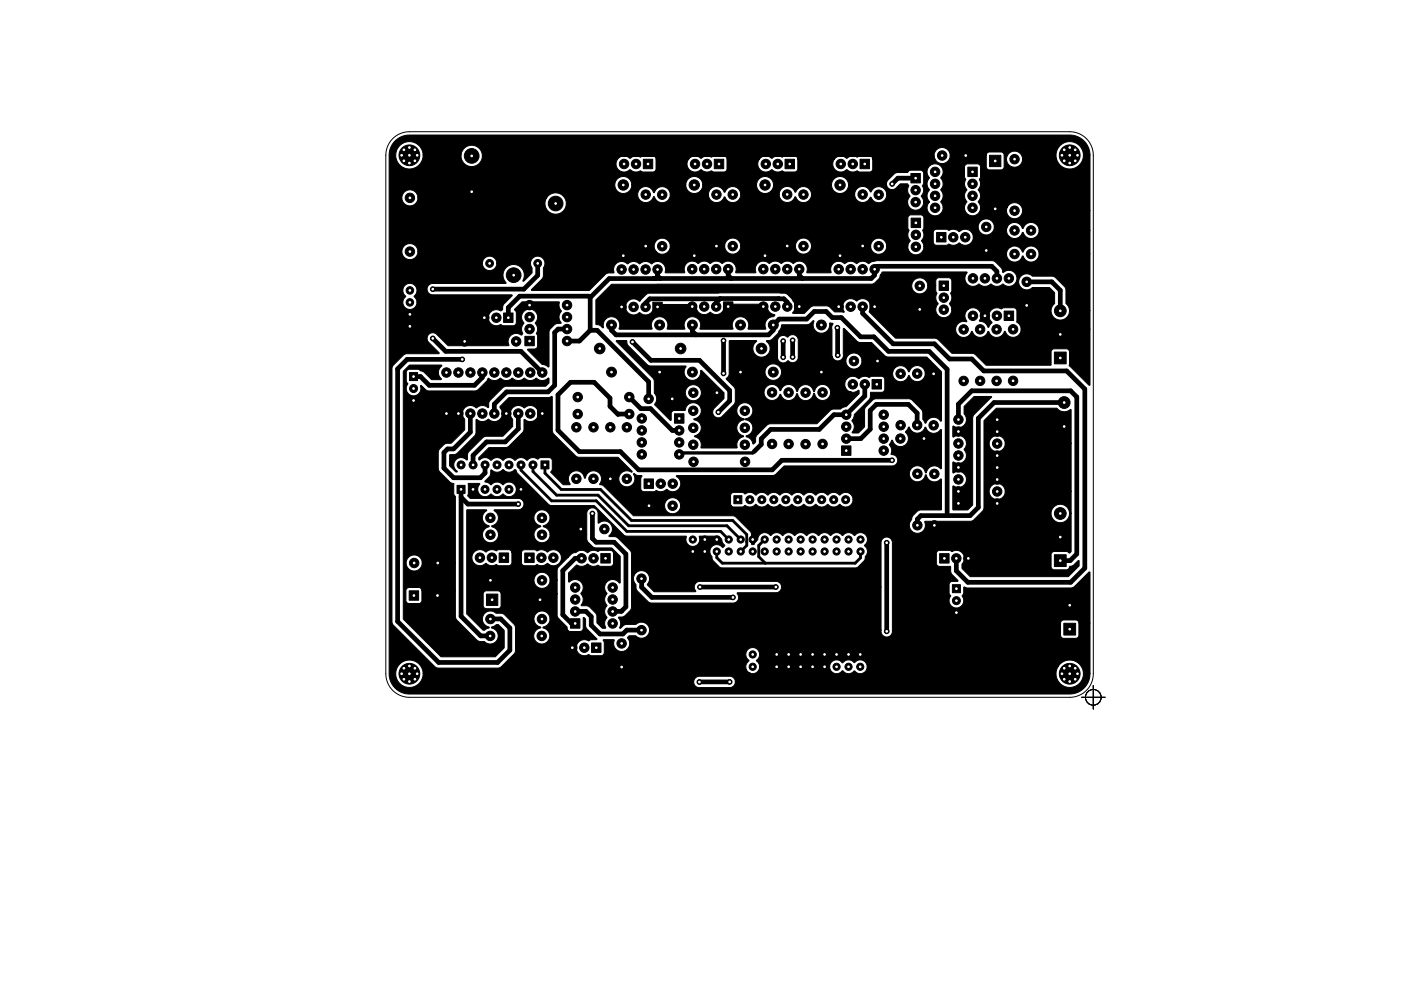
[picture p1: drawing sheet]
<svg xmlns="http://www.w3.org/2000/svg" width="297mm" height="210mm" viewBox="0 0 297 210" stroke-linecap="round" stroke-linejoin="round" font-family="sans-serif">
<g fill="none" stroke="#000" stroke-width=".21">
<path d="M83.3 29.4a5 5 0 0 1 3.5-1.5h140a5 5 0 0 1 5 5v110a5 5 0 0 1-5 5h-140a5 5 0 0 1-5-5v-110a5 5 0 0 1 1.5-3.5zM229.3 147.9h5M231.8 145.4v5"/>
<circle cx="231.8" cy="147.9" r="1.67"/>
</g>
<g fill="#000" stroke="#000" stroke-width=".21">
<path d="M83.6 30a4.4 4.4 0 0 1 3.3-1.4l139.9 .1a4.3 4.3 0 0 1 4.3 4.2h-1.4l-.2-1-.6-.9a2.9 2.9 0 0 0-3.2-.7 2.9 2.9 0 0 0-1.8 2.8l.1 .6h-7.2a1.7 1.7 0 0 0-1.3-1.6 1.7 1.7 0 0 0-1.9 .8h-.7l-.1-.4-.5-.2-2.6-.1-.5 .3-.1 .5h-7.6a1.71 1.71 0 0 0-1.8-1.7 1.71 1.71 0 0 0-1.7 1.8h-95.7l-.2-.9-.5-.7-.7-.5-.9-.2-.9 .2-.7 .5-.5 .7-.1 .7h-8.1l-.2-1-.6-.9a2.9 2.9 0 0 0-3.2-.7 2.9 2.9 0 0 0-1.8 2.8l.2 1a2.91 2.91 0 0 0 3.3 1.7 2.91 2.91 0 0 0 2.3-2.9h8.1l.1 1 .5 .8 .7 .5 .9 .1 .9-.1 .7-.5 .5-.8 .2-.8h95.7l.2 .6h-13.2l-.1-.3-.5-.3h-2.2l-.5 .3-1-.3-1.3 .5a1.72 1.72 0 0 0-1.5-.5l-1 .6h-7.8l-.1-.3-.5-.3h-2.2l-.5 .3-1-.3-1.3 .5a1.72 1.72 0 0 0-1.5-.5l-1 .6h-6.9l-.1-.3-.5-.3h-2.2l-.5 .3-1-.3-1.3 .5a1.72 1.72 0 0 0-1.5-.5l-1 .6h-6.9l-.2-.3-.5-.3h-2.1l-.5 .3-1.1-.3-1.2 .5a1.72 1.72 0 0 0-1.6-.5l-.5 .2a1.7 1.7 0 0 0-.7 2.2 1.7 1.7 0 0 0 2 .9l.9-.4 .7 .4 .5 .1 1-.3 .5 .3 2.4-.1 .4-.5v-2.2h6.9l-.2 .3a1.69 1.69 0 0 0 .2 1.8l.6 .5 .7 .2 .7-.1 .6-.4 .7 .4 .5 .1 1.1-.3 .4 .3h2.3l.3-.2 .2-.4v-2.2h6.9l-.2 .3a1.69 1.69 0 0 0 .2 1.8l.3 .3a1.69 1.69 0 0 0 1.5 .3l.8-.4 .7 .4 .5 .1 1.1-.3 .5 .3 2.3-.1 .4-.5v-2.2h7.8l-.2 .3a1.69 1.69 0 0 0 .2 1.8l.3 .3a1.68 1.68 0 0 0 1.5 .3l.8-.4 .7 .4 .5 .1 1.1-.3 .5 .3 2.3-.1 .4-.5v-2.2h13.2l.5 .6a1.69 1.69 0 0 0 2.2 0l.4-.6 .2-.7h7.6v2.4l.3 .5 .3 .1h2.6l.3-.1 .3-.4v-2.6h.7l-.1 .3a1.69 1.69 0 0 0 .4 1.8l.3 .2a1.68 1.68 0 0 0 1.6 .1l.7-.6 .3-1h7.2l.1 .4a2.91 2.91 0 0 0 3.3 1.7 2.91 2.91 0 0 0 2.3-2.9h1.4v11.8h-14.3a1.7 1.7 0 0 0-1.4-1.7 1.7 1.7 0 0 0-1.9 1h-5.6l-.2-.7-.3-.4 .1-.2a1.81 1.81 0 0 0-.1-2.5l.1-.1a1.7 1.7 0 0 0 .3-1.6v-.1a.63 .63 0 0 1 .1-.8v-2.3l-.3-.4-.3-.1h-2.2l-.3 .1-.3 .4v2.3l.3 .5-.2 .4a1.69 1.69 0 0 0 .4 1.7l-.3 .6a1.7 1.7 0 0 0 .1 1.8l.2 .2-.3 .5-.2 .7h-4.5l-.2-.7-.3-.4v-.2a1.74 1.74 0 0 0 0-2.4v-.2a1.81 1.81 0 0 0 0-2.4v-.1a1.72 1.72 0 0 0-.2-2.4 1.72 1.72 0 0 0-2.4 .1 1.72 1.72 0 0 0 .2 2.5l-.3 .2a1.83 1.83 0 0 0 .3 2.3l-.4 .5a1.7 1.7 0 0 0 .2 1.8l.2 .2h-1.3l-.2-.7-.3-.4 .1-.2a1.7 1.7 0 0 0 .3-1.7 .54 .54 0 0 1 .1-.9v-2.1l-.1-.4-.4-.3h-2.2l-.7 .5h-2.1l-.6 .2-1.6 1.6-.1 .8h-8.1a1.8 1.8 0 0 0-1.8-1.8 1.8 1.8 0 0 0-1.8 1.8h-12.3v-.3a1.8 1.8 0 0 0-1.9-1.5 1.8 1.8 0 0 0-1.7 1.8h-11.4v-.3a1.8 1.8 0 0 0-1.9-1.5 1.8 1.8 0 0 0-1.7 1.8h-11.4l-.1-.3a1.8 1.8 0 0 0-2.1-1.4 1.8 1.8 0 0 0-1.4 2.2 1.8 1.8 0 0 0 2.2 1.3l.3-.1a1.8 1.8 0 0 0 1-1.1l.1-.6h11.4l.1 .7 .4 .6 .7 .5 .5 .1 .8-.2 .7-.5 .3-.4 .1-.8h11.4v.3a1.78 1.78 0 0 0 1 1.3l.7 .3 1.1-.3 .5-.6 .3-1h12.3v.3a1.78 1.78 0 0 0 1 1.3l.7 .3 1.1-.3 .7-.8 .1-.8h8.1l.3 .7 .8 .3 .7-.2 1.1-1h1.5l.3 .5a1.7 1.7 0 0 0 0 1.8h-4.7v-.3a1.71 1.71 0 0 0-2.6-1.2l-.8 .9a1.83 1.83 0 0 0-2.3-1l-.3 .1a1.71 1.71 0 0 0-.8 1.4h-9.1l-.1-.2a1.71 1.71 0 0 0-2.5-1.2l-.9 1a1.81 1.81 0 0 0-2.6-1 1.73 1.73 0 0 0-.8 1.4h-8.1l-.1-.2a1.7 1.7 0 0 0-2.5-1.2l-.9 1a1.74 1.74 0 0 0-2.3-1.1 1.73 1.73 0 0 0-1.1 1.6h-8.1v-.3a1.7 1.7 0 0 0-2.6-1.2l-.5 .6-.2 .4-.3-.1a1.71 1.71 0 0 0-2.2-1 1.71 1.71 0 0 0-.8 2.6 1.71 1.71 0 0 0 2.7 .1l.4-.7 .3 .4a1.69 1.69 0 0 0 1.2 .9h.7l.7-.4 .5-.6 .1-.7h8.1a1.7 1.7 0 0 0 1.4 1.7l.8-.1a1.68 1.68 0 0 0 1.1-1l.2-.1 .5 .7 .6 .4 .7 .1 .8-.3a1.68 1.68 0 0 0 .8-1.5h8.1v.2a1.7 1.7 0 0 0 2.6 1.3l.7-.9 .2 .1a1.71 1.71 0 0 0 1.3 1.1l.8-.1 .5-.2a1.68 1.68 0 0 0 .8-1.5h9.1v.2a1.7 1.7 0 0 0 2.6 1.3l.8-.9 .9 1 .7 .2h.6l.6-.4 .3-.4 .3-.9h4.7l.2 .3-.4 .8v.8h-72.4l-.2-.9-.5-.7-.7-.5-.9-.2-1.1 .3-.8 .7h-27.3a1.71 1.71 0 0 0-2.5-1.4 1.71 1.71 0 0 0-.2 2.9 1.71 1.71 0 0 0 2.7-1.2v-.3h27.3l-.4 1.3 .3 1.1 .9 .8 1.1 .3 .9-.1 .7-.5 .5-.8 .2-.8h72.4l.3 .7 .6 .5a1.69 1.69 0 0 0 1.6-.1l.7-.7 .1-.8h1.3l-.2 .2a1.7 1.7 0 0 0-.1 2 1.7 1.7 0 0 0 1.9 .7h.1a1.69 1.69 0 0 0 1.1-1.2l.1-.5h4.5v.2a1.72 1.72 0 0 0 1.9 1.6l.7-.3a1.69 1.69 0 0 0 .8-1.5h5.6l-.1 .9a1.71 1.71 0 0 0 .9 1.3h.1a1.68 1.68 0 0 0 1.6-.1 1.7 1.7 0 0 0 .8-1.4h14.3v4.2h-10.8a1.73 1.73 0 0 0-1.5-1.7 1.73 1.73 0 0 0-1.9 1.3h-.1a1.72 1.72 0 0 0-1.5-1.3 1.72 1.72 0 0 0-1.7 .9h-2.8v-.2a1.71 1.71 0 0 0-2.7-1.1 1.71 1.71 0 0 0 .3 2.9 1.71 1.71 0 0 0 2.4-1.6h2.8l-.1 .3a1.69 1.69 0 0 0 .4 1.7l.2 .2h-7.7a1.71 1.71 0 0 0-2.6-1.4l-.4 .2-1.2-.5-1.1 .3-.5-.3-2.3 .1-.4 .5v2.4l.5 .4h2.2l.6-.2 .9 .2 .7-.1 .6-.4 .7 .5h.7l.7-.2 .4-.3 .3-.5 .2-.7h7.7l.7 .3h.5l.9-.4 .7-.9 .6 .9a1.68 1.68 0 0 0 1.5 .3l.9-.5 .3-.4 .1-.7h10.8v5h-10.8v-.3a1.71 1.71 0 0 0-2.6-1.2l-.5 .5-.2 .5h-.3a1.71 1.71 0 0 0-2.2-1.1h-18.6l-.1-.5-.4-.7a1.73 1.73 0 0 0 .2-2.1l.3-.7v-2.1l-.3-.5-.4-.1h-2.1l-.5 .2-.1 .4v2.1l.2 .6a1.88 1.88 0 0 0 .3 2.2l-.5 1.1h-4.5v-.3a1.71 1.71 0 0 0-2.6-1.1 1.7 1.7 0 0 0-.8 1.4h-12.5l-.1-.3a1.7 1.7 0 0 0-1.8-1.4 1.7 1.7 0 0 0-1.5 1.7h-11.6l-.1-.3a1.7 1.7 0 0 0-1.8-1.4 1.7 1.7 0 0 0-1.6 1.7h-11.5v-.3a1.71 1.71 0 0 0-2.6-1.1 1.7 1.7 0 0 0-.4 2.5h-50.5v-.2a1.71 1.71 0 0 0-2-1.4 1.71 1.71 0 0 0-1.4 2.1 1.71 1.71 0 0 0 2.1 1.2l.6-.2a1.67 1.67 0 0 0 .7-1.4l50.5-.1 .4 .4a1.68 1.68 0 0 0 1.6 .1l.7-.6 .3-1h11.5a1.7 1.7 0 0 0 1.4 1.7h.8l.7-.4 .4-.6 .2-.7h11.6l-.1 .1a1.71 1.71 0 0 0 1.8 1.6 1.71 1.71 0 0 0 1.7-1.7h12.5v.1a1.7 1.7 0 0 0 2.6 1.4l.5-.5 .3-1h4.5v.3a1.7 1.7 0 0 0 .9 1.4 1.69 1.69 0 0 0 1.7-.1h.1a1.68 1.68 0 0 0 .7-1.5h18.6a1.71 1.71 0 0 0-1.1 1.8 1.71 1.71 0 0 0 1.4 1.5h.5l.7-.3 .9-1 .5 .8 .6 .4 .8 .1 .7-.3a1.71 1.71 0 0 0 .8-1.4h10.8v12h-4.3l-.2-.8-.6-.8-.1-3.2-2.3-2.3-.6-.2h-4.2a1.7 1.7 0 0 0-2.7 .5l-.1 .8a1.71 1.71 0 0 0 1.5 1.6l.9-.1 .5-.4h3.6l1.1 1.1v2.2l-.5 .6a1.96 1.96 0 0 0 1.1 2.9 1.96 1.96 0 0 0 2.5-1.6l.1-.3h4.3v3.9h-14.6l-.3-.9-.6-.6v-2.4l-.3-.5-.3-.1h-2.2l-.5 .3-1.1-.3a1.7 1.7 0 0 0-1.5 1.6l.1 .7 .5 .8-.6 1h-.3a1.74 1.74 0 0 0-1.7-1.2l-.1-.2a1.72 1.72 0 0 0 .1-1.9 1.72 1.72 0 0 0-1.8-.8l-.7 .4h-3.4l-.2-.8-.3-.4 .1-.2a1.72 1.72 0 0 0 .2-1.9l-.1-.2 .3-.5v-2.1l-.4-.6-2.4-.1-.5 .4-.1 1.3h-1.7v-.2a1.71 1.71 0 0 0-2.6-1.2 1.71 1.71 0 0 0-.1 2.8l.7 .3a1.7 1.7 0 0 0 1.4-.4l.5-.6 .1-.7h1.7v1.1l.3 .5-.2 .4a1.71 1.71 0 0 0 .4 1.8l-.2 .3a1.71 1.71 0 0 0 .6 2.5l.7 .2 1-.3 .7-.7 .1-.7h3.4l-.5 .6a1.7 1.7 0 0 0 .2 1.7v.3l-.7-.1-.8 .2a1.7 1.7 0 0 0-.7 2.2 1.7 1.7 0 0 0 2 .9h.1a1.71 1.71 0 0 0 1.2-1.1l.1-.1 .7 1 .9 .3 1-.3 .8-1 .8 1 .9 .3 .6-.1 .6-.3 .6-.9 .3 .4a1.74 1.74 0 0 0 1.4 .9l.6-.1 .6-.3 .5-.6 .1-.8h14.6v11.9h-.3l-4.1-4.1v-3l-.4-.5-2.8-.1-.4 .1-.2 .5v2.8l-.2 .1h-13.6l-2.6-2.5h-4.6l-3.4-3.2-8.6-.1-5.6-5.5 .2-.7a1.71 1.71 0 0 0-2-2.1l-.9 .5-.6-.4-.8-.1a1.8 1.8 0 0 0-1.2 2.8h-2l-1.2-1.1-.6-.2-3 .1-1.7 1.5h-2.3l-.1-.2 .1-.1a1.73 1.73 0 0 0-.1-2.4l-.3-.5-1-.9-1.7-.3-27.4 .1-.8 .3-1.2 1.4-.8-.4-.6-.1a1.7 1.7 0 0 0-1.6 1.1 1.7 1.7 0 0 0 .4 1.8l.7 .4 .5 .1 .7-.1 .6-.4 .7 .4 .5 .1 .8-.1 .4-.3a1.69 1.69 0 0 0 .5-1.7l.2-.1h8.8l.1 .5a1.71 1.71 0 0 0 .9 1.5h.1a1.69 1.69 0 0 0 1.6-.1l.4-.3 .5 .4a1.69 1.69 0 0 0 1.6-.1l.3-.2a1.7 1.7 0 0 0 .5-1.5l.1-.3h9l.1 .6a1.71 1.71 0 0 0 1.4 1.6l.2 .2-.3 .3a1.8 1.8 0 0 0-1.8 1.8l.2 .7-.2 .1-3.6-.1a1.76 1.76 0 0 0-1.4-2.5 1.76 1.76 0 0 0-1.9 2.1l.1 .4-.1 .1h-6.9a1.79 1.79 0 0 0-1.1-2.5 1.79 1.79 0 0 0-2.3 1.7l.2 .7-.1 .1-3.7-.1a1.76 1.76 0 0 0-1.3-2.5 1.76 1.76 0 0 0-2 2.1l.2 .4-.2 .1h-6.8a1.79 1.79 0 0 0-1.2-2.5 1.79 1.79 0 0 0-2.2 1.7l.1 .5-.2 .1-.6-.5-.9-.3v-5.1l3.4-3.4h55.1l.6-.2 .9-.9 .3-.8 .5-.7h17.9l-.3 .8a1.69 1.69 0 0 0 .2 1.6l.6 .5a1.7 1.7 0 0 0 1.7-.1l.4-.3 .5 .4a1.69 1.69 0 0 0 1.6-.1l.4-.3 .5 .4a1.69 1.69 0 0 0 1.7-.1l.3-.3 .6 .4a1.69 1.69 0 0 0 1.6-.1 1.7 1.7 0 0 0 .5-2.5 1.7 1.7 0 0 0-2.5-.2h-.2l-.1-.7-.3-.3-1.3-1.3-.6-.2h-24.3l-1.2 .2-.7 .4a1.7 1.7 0 0 0-2.3-.1l-.2 .1-.6-.4-.8-.1-1.2 .5a1.7 1.7 0 0 0-1.9-.3 1.7 1.7 0 0 0-1 1.6l.1 .5-.1 .2h-4.9l-.2-.2a1.7 1.7 0 0 0-.3-1.8 1.7 1.7 0 0 0-1.9-.4l-.6 .4-.7-.4-.7-.1-1.2 .5a1.7 1.7 0 0 0-1.9-.4l-.7 .4a1.7 1.7 0 0 0-1.8-.4 1.73 1.73 0 0 0-1.1 1.6l.2 .6-.2 .2h-4l-.1-.3a1.71 1.71 0 0 0-.5-1.8 1.71 1.71 0 0 0-1.7-.3l-.8 .4a1.7 1.7 0 0 0-1.8-.4l-.7 .4a1.7 1.7 0 0 0-1.8-.4l-.7 .4a1.7 1.7 0 0 0-1.9-.4 1.73 1.73 0 0 0-1 1.6l.1 .6-.1 .2h-4v-.3a1.74 1.74 0 0 0-.9-1.9 1.74 1.74 0 0 0-2.1 .3l-.9-.5a1.69 1.69 0 0 0-1.5 .4l-.2 .1a1.69 1.69 0 0 0-2.3-.1l-.2 .1a1.7 1.7 0 0 0-2.1-.3 1.7 1.7 0 0 0-.7 2.1l-.1 .1h-1l-.6 .2-3.6 3.5h-12.2v-.2l2.3-2.4 .2-.6v-1.6a1.53 1.53 0 0 0-.7-2.4 1.53 1.53 0 0 0-2 1.5h-7.2v-.3a1.53 1.53 0 0 0-2.4-1 1.53 1.53 0 0 0 .2 2.6 1.53 1.53 0 0 0 2.2-1.3h7.2l.3 1v1l-1.9 1.8 .3-1.3-.3-1.2-.9-.8-.5-.2-.9-.1-1.1 .5-.7 .9-.1 1.2 .5 1.4h-15.6l-.8 .5-.2 .5v.5l.3 .6 .8 .4h16.9v.2l-1.4 1.3h-18.8l-.2-.7-.4-.6a1.51 1.51 0 0 0 .2-2.2 1.51 1.51 0 0 0-2.2 0 1.51 1.51 0 0 0 .2 2.3v.1a1.5 1.5 0 0 0 .3 2.5 1.5 1.5 0 0 0 2.1-1.4h18.8l-.5 .7-.2 1-.3 .2-1.1-.3a1.71 1.71 0 0 0-1.6 1.6 1.71 1.71 0 0 0 1.4 1.8l.9-.1a.52 .52 0 0 1 .8 .1h2.3l.4-.3 .2-.3v-2.1l-.4-.7 1.6-1.6h7.9a1.79 1.79 0 0 0 .3 1.7l.1 .2-.3 .5a1.69 1.69 0 0 0 0 1.6l.2 .5h-.8l-.5 .2-.9 .9-.3 .6-.1 7.6-.7-.5-.7-.1-3.1-3.1 .2-.1h1.4l.5-.5 .1-2.3-.3-.5 .2-.5a1.7 1.7 0 0 0-.4-1.7l.1-.2a1.71 1.71 0 0 0-.7-2.7 1.71 1.71 0 0 0-2.3 1.6l.1 .6 .4 .6-.3 .6a1.7 1.7 0 0 0 0 1.5v.2l-.3 .3a1.73 1.73 0 0 0-2.2 .1 1.73 1.73 0 0 0-.4 2.1h-12.9l-2.5-2.5-.9-.2-.6 .2-.3 .4-.2 .6 .1 .5 2.5 2.5v.2l-7.1 .1-.5 .3-2.1 2.1-.3 .7 .1 54.1 9.3 9.4 13.1 .1 .7-.4 2.9-3 .1-5.2-.3-.8-2.2-2.1-.4-.2h-1.3a1.72 1.72 0 0 0-1.5-.4l-.3 .1a1.71 1.71 0 0 0-1 1.7 1.71 1.71 0 0 0 1.4 1.5v.2l-.9 .5h-.4l-3.4-3.5v-21.9l.1-.2h4v.3a1.7 1.7 0 0 0 .1 3l.5 .2-.1 .2a1.71 1.71 0 0 0-1 2.7l.6 .5 .7 .2 .8-.2 .6-.4a1.7 1.7 0 0 0-1-2.8v-.2l1-.6a1.77 1.77 0 0 0-.6-2.7l.2-.2h5.2l.8-.5 .1-1-.3-.5-.7-.4h-10.3l-.5-.5 .1-.5v-2.1h2.3l.1 .1a1.6 1.6 0 0 0 .1 2.3 1.6 1.6 0 0 0 2.3-.2 1.68 1.68 0 0 0 2.6 0 1.58 1.58 0 0 0 2.3 .1 1.58 1.58 0 0 0-.1-2.3 1.58 1.58 0 0 0-2.3 .3 1.68 1.68 0 0 0-2.5 0l-1.3-.8 1.1-1.1 .2-1.3a1.76 1.76 0 0 0 2.6-.1 1.68 1.68 0 0 0 2.5 0l.5 .8 6.9 6.8 9.4 .1 6.2 6.1 .4 .3h12.8l.1 .2-.1 .7a1.47 1.47 0 0 0 1.8 1.3 1.47 1.47 0 0 0 1.1-1.9l.1-.3 3.9 .1 .7 .6 .2 .8 .5 .5-.5 .5a1.48 1.48 0 0 0-1.7-.6 1.48 1.48 0 0 0-1 1.5l.6 1.8 1.4 1.4 .6 .2h28.3l.6-.3 1.2-1.2 .7-1.8a1.45 1.45 0 0 0-.6-1.4l.6-1a1.47 1.47 0 0 0-.8-1.7 1.47 1.47 0 0 0-1.8 .5h-.2a1.48 1.48 0 0 0-2.4 0h-.1a1.48 1.48 0 0 0-2.4 0h-.2a1.48 1.48 0 0 0-2.3 0h-.2a1.48 1.48 0 0 0-2.4 0h-.1a1.48 1.48 0 0 0-2.4 0h-.2a1.48 1.48 0 0 0-2.4 0h-.1a1.48 1.48 0 0 0-2.4 0h-.2a1.51 1.51 0 0 0-1.7-.5 1.51 1.51 0 0 0-1 1.5l-.8 .9h-.4l-.1-2.2-.1-.4-3.1-3.2-.6-.3h-21.2l-6.3-6.3-.9-.3a1.74 1.74 0 0 0-.6-2.8 1.74 1.74 0 0 0-2.4 1.4l-.1 .1a1.75 1.75 0 0 0-1.5-1.6 1.75 1.75 0 0 0-1.8 1l-.1 .1a1.69 1.69 0 0 0 .2 1.6v.2h-1.4l-2.6-2.6 .3-.7v-1.8l-.3-.5-.4-.1h-1.8l-.5 .3a1.83 1.83 0 0 0-2.4 .3 1.68 1.68 0 0 0-2.5 0 1.68 1.68 0 0 0-2.6 0 1.68 1.68 0 0 0-2.5 0 1.72 1.72 0 0 0-2.5-.1l-.1-.5 2.1-2.1h3.6l.8-.4 2.9-3 .2-.6v-1.9a.33 .33 0 0 1 .5 .2l1 .1 .8-.2a1.7 1.7 0 0 0 .5-2.4 1.7 1.7 0 0 0-2.3-.5l-.5 .2a1.69 1.69 0 0 0-1.8-.4l-.1 .1a1.7 1.7 0 0 0-1 1.5l.1 .6 .4 .7v1.5l-2.1 2-3.5 .1-.6 .2-3.2 3.2-.2 .4v1.1l-.2 .1a1.61 1.61 0 0 0-2.4 .1 1.61 1.61 0 0 0 .4 2.4h-.3l-1.3-1.3v-2.3l1.5-.3 3.8-3.7 .3-.8v-2.7l.6 .3a1.7 1.7 0 0 0 1.7-.1l.4-.3 .5 .4a1.7 1.7 0 0 0 1.6-.1h.1a1.71 1.71 0 0 0 .2-2.7v-.3l2-1.9 8.3 .1 .7-.3 .2 7.6 4.8 5 .8 .3h8.2l3 3-.2 .2a1.68 1.68 0 0 0-1.5-.2 1.71 1.71 0 0 0-1.1 1.6 1.71 1.71 0 0 0 1.1 1.6h1l.7-.3a1.87 1.87 0 0 0 .3-2.4l.9 .4 .9 .1-.2 .5v2.2l.4 .6h2.3l.6-.2 .8 .2 .8-.1a.62 .62 0 0 1 1-.1l1 .2 .9-.4a1.77 1.77 0 0 0-.3-2.9l.1-.1h20.3l.6-.2 1.9-1.8h23l.8-.5 .2-.9-.5-.8-.8-.3v-.3a1.7 1.7 0 0 0-.4-1.7l.6-1 .5 .9 .6 .4h.8l.7-.2a1.73 1.73 0 0 0 .2-2.8l.7-1.1 .3 .4a1.74 1.74 0 0 0 1.4 .9h.1a1.81 1.81 0 0 0 1.6-1.3l.7 .9 .8 .4h.8l.7-.4 .3-.4 .2 .1v8.2l-.2 .1-.9-.6a1.7 1.7 0 0 0-2.1 1.3l-.1 .1a1.8 1.8 0 0 0-2.4-1.4 1.7 1.7 0 0 0-.6 2.8l.6 .4 1 .1 .7-.4 .6-1h.2a1.74 1.74 0 0 0 1.6 1.4l.8-.1 .6-.5 .2 .1v4.3h-18.7a1.61 1.61 0 0 0-1.1-1.5 1.61 1.61 0 0 0-1.8 .5 1.68 1.68 0 0 0-2.5 0 1.68 1.68 0 0 0-2.6 0 1.68 1.68 0 0 0-2.5 0 1.68 1.68 0 0 0-2.6 0 1.68 1.68 0 0 0-2.5 0 1.68 1.68 0 0 0-2.5 0 1.68 1.68 0 0 0-2.6 0 1.72 1.72 0 0 0-2.3-.2l-.6-.3h-1.8l-.3 .1-.3 .5 .1 2.2h-10.7v-.3a1.7 1.7 0 0 0-2.7-1.1 1.7 1.7 0 0 0 .3 2.9 1.7 1.7 0 0 0 2.4-1.5h10.7l.5 .3h1.9l.7-.3a1.69 1.69 0 0 0 2.2-.3 1.68 1.68 0 0 0 2.5 0 1.68 1.68 0 0 0 2.6 0 1.68 1.68 0 0 0 2.5 0 1.68 1.68 0 0 0 2.5 0 1.68 1.68 0 0 0 2.6 0 1.68 1.68 0 0 0 2.5 0 1.68 1.68 0 0 0 2.6 0 1.57 1.57 0 0 0 1.7 .5 1.57 1.57 0 0 0 1.1-1.5h18.7v2.2l-4.8 .1-1.3 1.2-.2 .7-.4 .7a1.69 1.69 0 0 0 .2 1.6l.6 .5 .7 .2 .8-.2 .4-.3a1.7 1.7 0 0 0 .5-1.8l.1-.3h9.7l.6-.3 2-2 .1-.6v-18.4l2.6-2.7h12.8l.2 .2a1.96 1.96 0 0 0 2.5 .2l.3-.1 .1 .1v7.1h-14l-.1-.5a1.71 1.71 0 0 0-2.2-1.1 1.7 1.7 0 0 0-.6 2.8l.7 .4 .6 .1a1.69 1.69 0 0 0 1.6-1.2v-.5h14v10.1h-14v-.2a1.71 1.71 0 0 0-2.7-1.1 1.71 1.71 0 0 0 .3 2.9 1.71 1.71 0 0 0 2.4-1.6h14v4.7h-.3l-.1-.6a1.96 1.96 0 0 0-3.2-.8 1.96 1.96 0 0 0 .5 3.3 1.96 1.96 0 0 0 2.8-1.9h.3v8.1l-.4 .3-.5-.3h-2.8l-.4 .3-.1 .3v2.7l.1 .3 .4 .3 2.9-.1 .5-.6 .7-.2 1.1-1.1 .2 .1v1.1l-2.3 2.2h-20.8l-1.7-1.7v-1a1.71 1.71 0 0 0 .1-2.2 1.71 1.71 0 0 0-2.2-.4l-.6-.2h-2.2l-.4 .2-.2 .4v2.1l.2 .4 .5 .3h2.3l.2 1.4 1.4 1.6-.1 .1-1.2 .1-.5 .4-.1 2.1 .4 .5a1.58 1.58 0 0 0 .2 2.2 1.58 1.58 0 0 0 2.1-.1 1.58 1.58 0 0 0 .1-2.1l.3-.5v-1.3l.2-.1 .7 .3 22.1-.1 .5-.3 3.2-3.1 .1 10.9h-2.3l-.2-.4-.4-.3h-2.8l-.3 .2-.2 .4v1.8h-35.7v-18.7a1.2 1.2 0 0 0-1.2-1.3 1.2 1.2 0 0 0-1.2 1.3v9.3h-21.1l-.3-.8-.8-.4h-16.3l-.6 .3-.4 .5-.1 .7 .3 .6-.1 .1h-8.6l-1.6-1.5a1.73 1.73 0 0 0 0-2.5 1.73 1.73 0 0 0-2.4 .1 1.73 1.73 0 0 0 0 2.5l.1 .8 .3 .5 2.2 2.2 .8 .4 17.4-.1 .6-.2 .3-.5 .1-.6-.3-.8 8.4-.1 .7-.4 .3-.8h21.1v9.2h-49.1v-.3a1.7 1.7 0 0 0-2.8-1l-2.3 .1-1 .8-.2-.1a1.93 1.93 0 0 0-.3-2.2l1.3-.3 1.2-1.1 .3-.6v-11.5l-.3-.8-2.6-2.5-.6-.3-1.3-.1 .3-.4a1.71 1.71 0 0 0 .3-1.9 1.71 1.71 0 0 0-1.7-1l-1.2 .5v-2a1.2 1.2 0 0 0-1.2-1.3 1.2 1.2 0 0 0-1.2 1.3v4.4h-7.8a1.75 1.75 0 0 0-1.4-1.6v-.2l1-.6a1.7 1.7 0 0 0-.4-2.6 1.7 1.7 0 0 0-2.5 .8 1.7 1.7 0 0 0 1.3 2.3v.3l-.3 .1a1.71 1.71 0 0 0-1.1 1.7 1.71 1.71 0 0 0 1.4 1.5h.8l.6-.4 .5-.6 .1-.7h7.8l.1 1.3 1.2 1.4 .7 .2h3.3l1.8 1.7v5.7l-.6-.4a1.69 1.69 0 0 0-1.6-.3l-.3 .2a1.79 1.79 0 0 0-.3 2.8l-.1 .1a1.81 1.81 0 0 0 .1 2.4l-.1 .1a1.81 1.81 0 0 0 .1 2.4l-.5 1 .2 1.2-.7 .1-1.1-1.1-.1-1.6-.3-.6-1.3-1.3-1.7-.2a1.97 1.97 0 0 0-.1-2.6l.1-.1a1.71 1.71 0 0 0 .1-2.1 1.71 1.71 0 0 0-2-.6l-.8 .3v-1.8l1.7-1.7 1.3 .3 1.1-.6 .9 .5h.9a.54 .54 0 0 1 .8 .1h2.3l.4-.3 .2-.4v-2.1l-.3-.5-.4-.1h-2.1l-.5 .2-1.1-.2-1.1 .5-.7-.4-.7-.1-1.9 .6-.9 .9h-1.4a1.71 1.71 0 0 0-2.5-1.4l-.5 .2-1.1-.5-1.1 .3-.4-.3h-2.2l-.4 .2-.2 .5h-2.1l-.1-.4-.4-.3h-2.3l-.5 .3-1.1-.3-1.2 .5a1.72 1.72 0 0 0-1.5-.4l-.5 .2a1.7 1.7 0 0 0-.5 2.4 1.7 1.7 0 0 0 2.5 .3l.1-.1 .5 .3 .7 .2 1.1-.2 .4 .2h2.3l.3-.1 .2-.5v-2.1h2.1v2.2l.4 .5h2.3l.6-.2 .8 .2 .7-.1a.75 .75 0 0 1 1.1-.1l1 .2 .8-.3a1.67 1.67 0 0 0 .7-1.4h1.4l-2.2 2.3-.1 2.5h-1.5v-.3a1.71 1.71 0 0 0-2.3-1.2 1.71 1.71 0 0 0-.8 2.5 1.71 1.71 0 0 0 2.7 .2l.3-.5 .1-.7h1.5v2.9h-11.9l-.1-.4-.4-.2h-2.7l-.3 .1-.3 .4v2.6l.2 .4 .4 .2h2.6l.4-.1 .2-.5v-2.5h11.9v4.5l.4 .8h-1.9a1.71 1.71 0 0 0-1.6-1.7 1.71 1.71 0 0 0-1.8 1.6 1.71 1.71 0 0 0 1.4 1.8v.2l-.1 .1a1.7 1.7 0 0 0-.8 2.8l.4 .4a1.69 1.69 0 0 0 1.7-.1 1.72 1.72 0 0 0 .7-1.8 1.72 1.72 0 0 0-1.3-1.4l-.1-.2 1.1-.5 .3-.5 .1-.7h1.9l1.7 1.7 .1 .6 .4 .3 2.4 .1 .4-.3 .1-.3v-2.3l.2-.1 .4 .4-.1 1.3 .2 .6 2.3 2.3-.2 .1h-1.1l-.5 .3-.6-.2h-.7a1.71 1.71 0 0 0-1.3 1.8 1.71 1.71 0 0 0 1.6 1.5l.6-.1a.56 .56 0 0 1 .9 .1h2.3l.4-.2 .1-.4v-2.1l-.2-.7 2.3 .1a1.73 1.73 0 0 0 1.9 2.4 1.73 1.73 0 0 0 .9-2.9l.4-.4h1.4l.4 .3 .8 .2 1-.3a1.67 1.67 0 0 0 .7-1.4h49.1l.2 .9 .5 .4 .4 .2 .5-.1 .5-.3 .3-.9h35.7v1l.4 .5h2.8l.4-.1 .2-.4 .1-2.7h2.3v10.7l-1.4-.1a2.9 2.9 0 0 0-2.2-2.7 2.9 2.9 0 0 0-3.2 1.3h-40.4a1.53 1.53 0 0 0-1.1-1.3 1.53 1.53 0 0 0-1.7 .5l-.5-.4a1.46 1.46 0 0 0-1.9 .4h-.1l-.5-.4a1.47 1.47 0 0 0-2.2 1.2h-14.8l-.1-.4-.6-.8v-.1a1.47 1.47 0 0 0 .2-2.3 1.47 1.47 0 0 0-2.2 .1 1.47 1.47 0 0 0 .4 2.2l-.5 .7-.2 .7a1.46 1.46 0 0 0 1 1.4l-69.4-.1a2.9 2.9 0 0 0-4.4-2.3 2.9 2.9 0 0 0 .1 5 2.9 2.9 0 0 0 4.3-2.6h69.6a1.47 1.47 0 0 0 1.8-1.5h14.8v.1a1.54 1.54 0 0 0 1.1 1.4 1.54 1.54 0 0 0 1.7-.6 1.52 1.52 0 0 0 2.4 0l.1 .1a1.47 1.47 0 0 0 1.7 .4 1.47 1.47 0 0 0 1-1.4h40.4l-.3 .9-.1 .8 .1 .7 .4 .8h-68.5l-.2-.7-.8-.4h-6.7l-.8 .4-.3 .9 .4 .8 .8 .3h6.6l.7-.4 .3-.9h68.5a2.9 2.9 0 0 0 3.3 1.1 2.9 2.9 0 0 0 2-2.8h1.4v.1a4.3 4.3 0 0 1-4.4 4.2h-139.9a4.3 4.3 0 0 1-4.3-4.3v-109.9l.3-1.6zM136.4 33.8h2v2h-2zM151.4 33.8h2v2h-2zM166.4 33.8h2v2h-2zM182.3 33.8h2v2h-2zM193.1 36.8h2v2h-2zM205.2 35.5h2v2h-2zM209.8 32.9h2.4v2.4h-2.4zM193.2 46.3h2v2h-2zM198.6 49.3h2v2h-2zM199.1 59.6h2v2h-2zM86.1 68.4h1.6v1.6h-1.6z"/>
<path d="M86.8 77.5h6.8l-.5 .8a1.71 1.71 0 0 0 .4 2l.1 .1-.1 .1h-2l-1.5-1.5-1.2-.6-2.1-.1-.4 .3-.2 .4v1.9l.4 .5a1.59 1.59 0 0 0 .9 2.6 1.59 1.59 0 0 0 1.8-2.2h.2l.9 1 .7 .2h9.7l.7-.4 1.8-1.7 .3-.6 1.3 .4 .7-.1 .6-.4 .5 .4a1.69 1.69 0 0 0 1.7-.1l.3-.3 .5 .4a1.69 1.69 0 0 0 1.7-.1l.4-.3 .5 .4a1.69 1.69 0 0 0 1.6-.1l.4-.3 .5 .4a1.69 1.69 0 0 0 1.7-.1l.5-.3v1l-.7 .7-8.8 .1-3.1 3.1-.3 1.4-.6-.4-.8-.1-1.2 .5a1.69 1.69 0 0 0-1.8-.4v.1a1.7 1.7 0 0 0-1.1 1.5l.1 .6 .4 .7v2.2l-2.8 2.8-1.1 .1-.5 .3-1 1-.2 .6 .1 3.8 2.4 2.5 .8 .4v2.1l.4 .6v14h-7.1v-.2a1.7 1.7 0 0 0-2-1.4 1.7 1.7 0 0 0-1.3 2 1.7 1.7 0 0 0 2 1.3l.6-.3a1.67 1.67 0 0 0 .7-1.4h7.1v5.9h-7.1l-.2-.4-.4-.2h-2.3l-.3 .1-.2 .4v2.2l.1 .4 .5 .2h2.1l.4-.1 .2-.4 .1-2.2h7.1l-.1 5.5 .2 .6 4.4 4.4 .6 .3h1l.5 .4a1.69 1.69 0 0 0 1.6-.1h.1a1.72 1.72 0 0 0 .7-1.8 1.72 1.72 0 0 0-1.4-1.4v-.2l1-.5h.4l1.3 1.3v3.6l-1.9 1.9h-11.4l-8.1-7.9v-52.6zM106.8 66.4h2v2h-2zM111.3 71.4h2v2h-2zM138.4 64.1h2v2h-2zM153.4 64h2v2h-2zM168.5 64h2v2h-2zM130.7 72.3h2.1l.2 .7 .2 .4 4.3 4.2h7.8l.2 .2-.4 .6v.8a1.74 1.74 0 0 0 1.4 1.5l1-.1a1.94 1.94 0 0 0 1.1-2l4.8 4.7h-4.7a1.71 1.71 0 0 0-2.6-1.5v.1a1.7 1.7 0 0 0-.1 2.8l.9 .3 1-.2a1.7 1.7 0 0 0 .8-1.5h4.8v1.3l-2.1 2-.3 .8 .2 .7 .4 .4 .8 .1 .6-.2 2.5-2.5 .3-.8-.1-2.7-1.8-2 .6-1v-7.1l5.7-.1 .1 .2a1.84 1.84 0 0 0-.7 1.9 1.84 1.84 0 0 0 1.4 1.4h.8a1.83 1.83 0 0 0 1.3-1.4 1.83 1.83 0 0 0-.6-1.8l-.1-.2 1.1-.3 1.2-1.1 .8-1.2 .2-.8h5.5l1.2-.9-.1 1.2a1.75 1.75 0 0 0 1.4 1.5l.8-.1a1.94 1.94 0 0 0 1.4-2.1l.6 .2-.3 .8 .2 6.2h-7.2v-3.5a1.25 1.25 0 0 0-.9-1.2 1.25 1.25 0 0 0-1.4 .5h-.2a1.2 1.2 0 0 0-1.3-.2 1.2 1.2 0 0 0-.6 1.2v3.5l.3 .6 .5 .4 .7-.1 .6-.4 .7 .4h.7l.7-.5 .2-.7h7.2l.5 .7 .8 .2 .7-.4 .3-.6v-5.8l.1-.1 2.9 2.8 .6 .2h2.4l3.1 3h8.6l.8 .9h-14.5a1.71 1.71 0 0 0-1.7-1.7 1.71 1.71 0 0 0-1.7 1.5 1.71 1.71 0 0 0 1.3 1.9l.8-.1 .5-.2a1.67 1.67 0 0 0 .8-1.3l14.5-.1 2.3 2.3v.3h-3.4a1.71 1.71 0 0 0-1.5-1.6 1.71 1.71 0 0 0-1.9 1.2l-.2-.1a1.71 1.71 0 0 0-2.3-1l-.6 .4-.4 .8h-23.6a1.76 1.76 0 0 0-2.3-1.6 1.76 1.76 0 0 0-.9 2.6 1.76 1.76 0 0 0 2.8 .2l.3-.4 .1-.8h23.6a1.7 1.7 0 0 0 .7 1.8 1.7 1.7 0 0 0 1.9 0l.3-.3 .5-.7 .8 .9 .4 .3 .8 .1 .7-.3 .3-.3 .4-.7 .1-.5h3.4v10.1l-.6-.4a1.7 1.7 0 0 0-1.7-.2l-.4 .2-.6 .8-.2 .1-.4-.9v-1.3l-.2-.6-2.5-2.3-7.4-.1-.6 .3-1.6 1.8-.1 3.9-1.3 1.2-1.2 .1-.1-.3a1.81 1.81 0 0 0-.1-2.4l.4-.5 .2-.8 3.2-3.2 .2-1.4 2.4-.1 .5-.4 .1-2.3-.2-.4-.5-.3-2.3 .1a.39 .39 0 0 1-.6 0l-.8-.1-.8 .3a.43 .43 0 0 1-.4 .2 .43 .43 0 0 1-.4-.3l-.7-.2-1 .3a1.7 1.7 0 0 0-.1 2.8l.7 .3h-4.4v-.2a1.71 1.71 0 0 0-2.6-1.2l-.5 .5-.3 .8-.2-.1a1.71 1.71 0 0 0-2.6-1.2l-.5 .5-.3 .7h-.2a1.7 1.7 0 0 0-2.6-1.2l-.5 .5-.2 .5-.3-.1a1.71 1.71 0 0 0-2.2-1l-.3 .1a1.71 1.71 0 0 0-.1 2.8 1.71 1.71 0 0 0 2.6-.9h.2l.3 .6 .6 .5 1 .2 .9-.4 .7-1.1 .4 .8 .6 .5 .7 .2 .7-.1a1.68 1.68 0 0 0 1-1.1l.1-.3h.2a1.72 1.72 0 0 0 2.6 1.2l.5-.5 .3-1h4.9l1-.4 .2 .1-.1 .7-2.7 2.7-.6 .1-.6 .4h-1.5l-.5 .2-3 2.9h-10.1l-.5 .3-2.2 2.2-.2 1.4-.4 .4-.3-.4a1.73 1.73 0 0 0-1.2-1.1l-.1-.2 .9-.5a1.76 1.76 0 0 0 .4-1.8 1.76 1.76 0 0 0-1.5-1.2l1.2-.7a1.71 1.71 0 0 0-.7-2.7 1.71 1.71 0 0 0-2.3 1.5v.1a1.71 1.71 0 0 0 1.4 1.6l.2 .1v.2l-.5 .1a1.71 1.71 0 0 0-1.1 1.8 1.71 1.71 0 0 0 1.4 1.5v.2h-.2a1.69 1.69 0 0 0-1.2 1.7l.1 .5-.1 .1h-7.5l-.1-.2a1.72 1.72 0 0 0-1.3-2.1v-.2l.8-.5a1.76 1.76 0 0 0 .5-1.8 1.76 1.76 0 0 0-1.5-1.2l1.2-.7a1.71 1.71 0 0 0 .1-2.1 1.71 1.71 0 0 0-2.1-.6l-.2 .1a1.8 1.8 0 0 0-.8 1.3l-2.3 .1-.4 .1-.3 .5v1.4l-.1 .1-3.4-3.4a1.82 1.82 0 0 0-.1-2.4v-2.5l-.2-.6-7.8-7.8zM184.4 64.1h2v2h-2zM212.9 66h2v2h-2zM223.6 74.7h2.5v2.5h-2.5zM86.8 79h1.7v1.7h-1.7zM114 86.7h2v2h-2z"/>
<path d="M114.7 97.8h1.7v1.7h-1.7zM143 87.8h2v2h-2zM178.4 94.6h2v2h-2zM184.9 80.5h2v2h-2zM206.5 84.2l3.6-.1 .2 .1-3.8 3.7-.3 .6v18.6l-1 1.1-3.2-.1v-4.9l.2-.1a1.7 1.7 0 0 0 2.7-1.3 1.7 1.7 0 0 0-2.6-1.6l-.1 .2-.2-.2v-2.1l.1-.1 .3 .2a1.7 1.7 0 0 0 1.7-.1l.4-.3a1.74 1.74 0 0 0-.1-2.4l.1-.2a1.7 1.7 0 0 0 .1-2.1 1.7 1.7 0 0 0-2-.6l-.4 .2-.2-.1v-2.1l1.4 .2 .6-.2 .5-.4a1.78 1.78 0 0 0-.1-2.3v-1.6zM210.4 88h2v2h-2zM224.4 89.2h2.5v2.5h-2.5zM96.9 103h1.7v1.7h-1.7zM105.8 117.3h2v2h-2zM111.3 117.3h2v2h-2zM127.4 117.5h2v2h-2zM136.6 101.6h2v2h-2z"/>
<path d="M155.6 105.2h1.7v1.7h-1.7zM199.2 117.5h2v2h-2zM86.8 125.3h2v2h-2zM103.1 126h2.4v2.4h-2.4zM121 131.3h2v2h-2zM125.4 136.4h2v2h-2zM201.9 124h1.7v1.7h-1.7zM223.6 117.7h2.5v2.5h-2.5zM225.6 132.2h2.5v2.5h-2.5z"/>
<circle cx="85.2" cy="32.9" r=".35"/>
<circle cx="85.6" cy="31.8" r=".35"/>
<circle cx="85.6" cy="34.1" r=".35"/>
<circle cx="86.8" cy="31.3" r=".35"/>
<circle cx="86.8" cy="34.6" r=".35"/>
<circle cx="86.8" cy="32.9" r="2.2"/>
<circle cx="88" cy="31.8" r=".35"/>
<circle cx="88" cy="34.1" r=".35"/>
<circle cx="88.5" cy="32.9" r=".35"/>
<circle cx="100" cy="33.1" r="1.56"/>
<circle cx="132.2" cy="39.2" r="1.1"/>
<circle cx="132.3" cy="34.8" r="1"/>
<circle cx="134.9" cy="34.8" r="1"/>
<circle cx="147.2" cy="39.2" r="1.1"/>
<circle cx="147.4" cy="34.8" r="1"/>
<circle cx="149.9" cy="34.8" r="1"/>
<circle cx="162.2" cy="39.2" r="1.1"/>
<circle cx="162.4" cy="34.8" r="1"/>
<circle cx="164.9" cy="34.8" r="1"/>
<circle cx="178.1" cy="39.2" r="1.1"/>
<circle cx="178.3" cy="34.8" r="1"/>
<circle cx="180.8" cy="34.8" r="1"/>
<circle cx="189.2" cy="39" r=".5"/>
<circle cx="198.3" cy="36.5" r="1"/>
<circle cx="198.3" cy="39" r="1"/>
<circle cx="199.8" cy="33" r="1"/>
<circle cx="204.8" cy="33" r="1"/>
<circle cx="206.2" cy="39" r="1"/>
<circle cx="215.1" cy="33.8" r="1"/>
<circle cx="225.2" cy="32.9" r=".35"/>
<circle cx="225.6" cy="31.8" r=".35"/>
<circle cx="225.6" cy="34.1" r=".35"/>
<circle cx="226.8" cy="31.3" r=".35"/>
<circle cx="226.8" cy="34.6" r=".35"/>
<circle cx="226.8" cy="32.9" r="2.2"/>
<circle cx="228" cy="31.8" r=".35"/>
<circle cx="228" cy="34.1" r=".35"/>
<circle cx="228.5" cy="32.9" r=".35"/>
<circle cx="86.9" cy="53.4" r="1"/>
<circle cx="86.9" cy="42" r="1"/>
<circle cx="100" cy="40.7" r="1.56"/>
<circle cx="103.8" cy="55.9" r=".82"/>
<circle cx="108.9" cy="58.4" r="1.56"/>
<circle cx="114" cy="55.9" r=".82"/>
<circle cx="117.8" cy="43.2" r="1.56"/>
<circle cx="131.8" cy="57.2" r="1"/>
<circle cx="132.2" cy="54.2" r="1.1"/>
<circle cx="134.3" cy="57.2" r="1"/>
<circle cx="136.9" cy="57.2" r="1"/>
<circle cx="136.9" cy="41.3" r="1"/>
<circle cx="136.9" cy="52.2" r="1"/>
<circle cx="139.4" cy="57.2" r="1"/>
<circle cx="140.4" cy="52.2" r="1"/>
<circle cx="140.4" cy="41.3" r="1"/>
<circle cx="146.8" cy="57.1" r="1"/>
<circle cx="147.2" cy="54.2" r="1.1"/>
<circle cx="149.3" cy="57.1" r="1"/>
<circle cx="151.8" cy="57.1" r="1"/>
<circle cx="151.9" cy="41.3" r="1"/>
<circle cx="151.9" cy="52.2" r="1"/>
<circle cx="154.4" cy="57.1" r="1"/>
<circle cx="155.4" cy="41.3" r="1"/>
<circle cx="155.4" cy="52.2" r="1"/>
<circle cx="161.8" cy="57.1" r="1"/>
<circle cx="162.2" cy="54.2" r="1.1"/>
<circle cx="164.4" cy="57.1" r="1"/>
<circle cx="166.9" cy="41.3" r="1"/>
<circle cx="166.9" cy="52.2" r="1"/>
<circle cx="166.9" cy="57.1" r="1"/>
<circle cx="169.5" cy="57.1" r="1"/>
<circle cx="170.4" cy="41.3" r="1"/>
<circle cx="170.4" cy="52.2" r="1"/>
<circle cx="177.8" cy="57.1" r="1"/>
<circle cx="178.1" cy="54.2" r="1.1"/>
<circle cx="180.4" cy="57.1" r="1"/>
<circle cx="182.9" cy="57.1" r="1"/>
<circle cx="182.9" cy="41.3" r="1"/>
<circle cx="182.9" cy="52.2" r="1"/>
<circle cx="185.4" cy="57.1" r="1"/>
<circle cx="186.3" cy="52.2" r="1"/>
<circle cx="186.3" cy="41.3" r="1"/>
<circle cx="194.1" cy="40.3" r="1"/>
<circle cx="194.1" cy="42.9" r="1"/>
<circle cx="194.2" cy="49.8" r="1"/>
<circle cx="194.2" cy="52.4" r="1"/>
<circle cx="198.3" cy="41.5" r="1"/>
<circle cx="198.3" cy="44.1" r="1"/>
<circle cx="202.1" cy="50.3" r="1"/>
<circle cx="204.7" cy="50.3" r="1"/>
<circle cx="206.2" cy="41.5" r="1"/>
<circle cx="206.2" cy="44.1" r="1"/>
<circle cx="206.3" cy="59.1" r="1"/>
<circle cx="208.8" cy="59.1" r="1"/>
<circle cx="209.1" cy="48.1" r="1"/>
<circle cx="209.1" cy="53.1" r="1"/>
<circle cx="211" cy="44.3" r="1.2"/>
<circle cx="211.4" cy="59.1" r="1"/>
<circle cx="213.9" cy="59.1" r="1"/>
<circle cx="215.1" cy="44.7" r="1"/>
<circle cx="215.1" cy="53.9" r="1"/>
<circle cx="215.1" cy="48.9" r="1"/>
<circle cx="217.7" cy="59.8" r="1"/>
<circle cx="218.6" cy="53.9" r="1"/>
<circle cx="218.6" cy="48.9" r="1"/>
<circle cx="86.9" cy="66.7" r=".79"/>
<circle cx="86.9" cy="61.6" r=".79"/>
<circle cx="86.9" cy="64.2" r=".79"/>
<circle cx="91.8" cy="61.3" r=".5"/>
<circle cx="91.8" cy="71.8" r=".5"/>
<circle cx="94.7" cy="79" r="1"/>
<circle cx="97.2" cy="79" r="1"/>
<circle cx="98" cy="76.2" r=".5"/>
<circle cx="98.5" cy="72.4" r="1"/>
<circle cx="99.7" cy="79" r="1"/>
<circle cx="102.3" cy="79" r="1"/>
<circle cx="102.7" cy="67.4" r="1"/>
<circle cx="104.8" cy="79" r="1"/>
<circle cx="105.2" cy="67.4" r="1"/>
<circle cx="107.4" cy="79" r="1"/>
<circle cx="109.4" cy="72.4" r="1"/>
<circle cx="109.9" cy="79" r="1"/>
<circle cx="112.3" cy="67.3" r="1"/>
<circle cx="112.3" cy="64.7" r="1"/>
<circle cx="112.3" cy="69.8" r="1"/>
<circle cx="112.4" cy="79" r="1"/>
<circle cx="115" cy="79" r="1"/>
<circle cx="120.2" cy="69.8" r="1"/>
<circle cx="120.2" cy="72.4" r="1"/>
<circle cx="120.2" cy="64.7" r="1"/>
<circle cx="120.2" cy="67.3" r="1"/>
<circle cx="127.2" cy="73.9" r="1.13"/>
<circle cx="129.7" cy="68.9" r="1.05"/>
<circle cx="129.7" cy="78.9" r="1.05"/>
<circle cx="131.8" cy="65.1" r="1"/>
<circle cx="134.1" cy="72.5" r=".5"/>
<circle cx="134.3" cy="65.1" r="1"/>
<circle cx="136.9" cy="65.1" r="1"/>
<circle cx="139.9" cy="68.9" r="1.05"/>
<circle cx="139.9" cy="78.9" r="1.05"/>
<circle cx="144.3" cy="73.9" r="1.13"/>
<circle cx="146.8" cy="65" r="1"/>
<circle cx="146.8" cy="68.9" r="1.05"/>
<circle cx="146.8" cy="78.9" r="1.05"/>
<circle cx="149.3" cy="65" r="1"/>
<circle cx="151.8" cy="65" r="1"/>
<circle cx="153.4" cy="79.2" r=".5"/>
<circle cx="153.4" cy="72.3" r=".5"/>
<circle cx="157" cy="68.9" r="1.05"/>
<circle cx="157" cy="78.9" r="1.05"/>
<circle cx="161.5" cy="73.9" r="1.13"/>
<circle cx="161.8" cy="65" r="1"/>
<circle cx="164" cy="68.9" r="1.05"/>
<circle cx="164" cy="78.9" r="1.05"/>
<circle cx="164.4" cy="65" r="1"/>
<circle cx="166.1" cy="75.8" r=".5"/>
<circle cx="166.1" cy="72.4" r=".5"/>
<circle cx="166.9" cy="65" r="1"/>
<circle cx="168.1" cy="75.7" r=".5"/>
<circle cx="168.1" cy="72.2" r=".5"/>
<circle cx="174.2" cy="68.9" r="1.05"/>
<circle cx="174.2" cy="78.9" r="1.05"/>
<circle cx="177.5" cy="69.5" r=".5"/>
<circle cx="177.6" cy="75.4" r=".5"/>
<circle cx="177.8" cy="65.1" r="1"/>
<circle cx="180.4" cy="65.1" r="1"/>
<circle cx="181.1" cy="76.6" r="1"/>
<circle cx="182.9" cy="65.1" r="1"/>
<circle cx="186.1" cy="76.6" r="1"/>
<circle cx="191" cy="79.3" r="1"/>
<circle cx="194.5" cy="79.3" r="1"/>
<circle cx="195" cy="65.6" r="1"/>
<circle cx="195" cy="60.6" r="1"/>
<circle cx="198" cy="79.3" r="1"/>
<circle cx="200.1" cy="65.7" r="1"/>
<circle cx="200.1" cy="63.2" r="1"/>
<circle cx="204.3" cy="69.9" r="1"/>
<circle cx="206.3" cy="67" r="1"/>
<circle cx="207.8" cy="69.9" r="1"/>
<circle cx="208.8" cy="67" r="1"/>
<circle cx="211.3" cy="69.9" r="1"/>
<circle cx="211.4" cy="67" r="1"/>
<circle cx="214.8" cy="69.9" r="1"/>
<circle cx="217.7" cy="64.8" r="1"/>
<circle cx="224.8" cy="70.9" r="1.25"/>
<circle cx="224.8" cy="65.9" r="1.25"/>
<circle cx="87.7" cy="85" r=".85"/>
<circle cx="87.7" cy="82.4" r=".85"/>
<circle cx="94.7" cy="87.7" r="1"/>
<circle cx="97.2" cy="87.7" r="1"/>
<circle cx="97.8" cy="98.6" r=".85"/>
<circle cx="99.7" cy="87.7" r="1"/>
<circle cx="100.3" cy="98.6" r=".85"/>
<circle cx="102.3" cy="87.7" r="1"/>
<circle cx="102.8" cy="98.6" r=".85"/>
<circle cx="104.8" cy="87.7" r="1"/>
<circle cx="105.4" cy="98.6" r=".85"/>
<circle cx="107.4" cy="87.7" r="1"/>
<circle cx="107.9" cy="98.6" r=".85"/>
<circle cx="109.9" cy="87.7" r="1"/>
<circle cx="110.5" cy="98.6" r=".85"/>
<circle cx="112.4" cy="87.7" r="1"/>
<circle cx="113" cy="98.6" r=".85"/>
<circle cx="122.2" cy="90.7" r="1"/>
<circle cx="122.5" cy="87.8" r="1"/>
<circle cx="122.5" cy="84.2" r="1"/>
<circle cx="125.8" cy="90.7" r="1"/>
<circle cx="129.4" cy="90.7" r="1"/>
<circle cx="132.9" cy="90.7" r="1"/>
<circle cx="133.4" cy="87.8" r="1"/>
<circle cx="133.4" cy="84.2" r="1"/>
<circle cx="136.1" cy="88.8" r="1"/>
<circle cx="136.1" cy="96.4" r="1"/>
<circle cx="136.1" cy="93.9" r="1"/>
<circle cx="136.1" cy="91.3" r="1"/>
<circle cx="137.5" cy="84.6" r="1"/>
<circle cx="142.5" cy="84.6" r="1"/>
<circle cx="144" cy="91.3" r="1"/>
<circle cx="144" cy="93.9" r="1"/>
<circle cx="144" cy="96.4" r="1"/>
<circle cx="147" cy="87.1" r="1"/>
<circle cx="147" cy="90.8" r="1"/>
<circle cx="147" cy="94.3" r="1"/>
<circle cx="147" cy="83.3" r="1"/>
<circle cx="147" cy="98" r="1"/>
<circle cx="152" cy="83.3" r="1"/>
<circle cx="152.3" cy="87.4" r=".5"/>
<circle cx="157.9" cy="87.1" r="1"/>
<circle cx="157.9" cy="90.8" r="1"/>
<circle cx="157.9" cy="94.3" r="1"/>
<circle cx="158" cy="98" r="1"/>
<circle cx="163.7" cy="83.3" r="1"/>
<circle cx="163.7" cy="94.2" r="1"/>
<circle cx="167.2" cy="83.3" r="1"/>
<circle cx="167.2" cy="94.2" r="1"/>
<circle cx="170.8" cy="94.2" r="1"/>
<circle cx="170.8" cy="83.3" r="1"/>
<circle cx="174.4" cy="83.3" r="1"/>
<circle cx="174.4" cy="94.2" r="1"/>
<circle cx="179.4" cy="90.5" r="1"/>
<circle cx="179.4" cy="93.1" r="1"/>
<circle cx="179.4" cy="88" r="1"/>
<circle cx="180.8" cy="81.5" r="1"/>
<circle cx="183.4" cy="81.5" r="1"/>
<circle cx="187.4" cy="88" r="1"/>
<circle cx="187.4" cy="90.5" r="1"/>
<circle cx="187.4" cy="93.1" r="1"/>
<circle cx="187.4" cy="95.6" r="1"/>
<circle cx="189.1" cy="97.7" r=".5"/>
<circle cx="190.9" cy="93" r="1"/>
<circle cx="191" cy="90.2" r="1"/>
<circle cx="194.5" cy="90.2" r="1"/>
<circle cx="195.9" cy="93" r="1"/>
<circle cx="198" cy="90.2" r="1"/>
<circle cx="203.2" cy="94.1" r="1"/>
<circle cx="203.2" cy="99.2" r="1"/>
<circle cx="203.2" cy="89" r="1"/>
<circle cx="203.2" cy="91.6" r="1"/>
<circle cx="203.2" cy="96.6" r="1"/>
<circle cx="204.3" cy="80.8" r="1"/>
<circle cx="207.8" cy="80.8" r="1"/>
<circle cx="211.3" cy="80.8" r="1"/>
<circle cx="211.4" cy="94.1" r="1"/>
<circle cx="211.4" cy="91.6" r="1"/>
<circle cx="211.4" cy="96.7" r="1"/>
<circle cx="211.4" cy="99.2" r="1"/>
<circle cx="214.8" cy="80.8" r="1"/>
<circle cx="225.6" cy="85.4" r="1.25"/>
<circle cx="87.8" cy="119.4" r="1"/>
<circle cx="92.8" cy="119.4" r="1"/>
<circle cx="100.3" cy="103.8" r=".85"/>
<circle cx="101.8" cy="118.3" r="1"/>
<circle cx="102.8" cy="103.8" r=".85"/>
<circle cx="104" cy="109.9" r="1"/>
<circle cx="104" cy="113.4" r="1"/>
<circle cx="104.3" cy="118.3" r="1"/>
<circle cx="105.4" cy="103.8" r=".85"/>
<circle cx="107.9" cy="103.8" r=".85"/>
<circle cx="109.9" cy="106.9" r=".5"/>
<circle cx="110.5" cy="103.8" r=".85"/>
<circle cx="114.8" cy="118.3" r="1"/>
<circle cx="114.9" cy="109.9" r="1"/>
<circle cx="114.9" cy="113.4" r="1"/>
<circle cx="117.3" cy="118.3" r="1"/>
<circle cx="122.2" cy="101.6" r="1"/>
<circle cx="123.1" cy="112.2" r="1"/>
<circle cx="123.3" cy="118.5" r="1"/>
<circle cx="125.6" cy="108.9" r=".5"/>
<circle cx="125.8" cy="101.6" r="1"/>
<circle cx="125.8" cy="118.5" r="1"/>
<circle cx="128.1" cy="112.2" r="1"/>
<circle cx="129.4" cy="101.6" r="1"/>
<circle cx="132.9" cy="101.6" r="1"/>
<circle cx="137.6" cy="107.3" r="1"/>
<circle cx="140.1" cy="102.6" r="1"/>
<circle cx="142.6" cy="107.3" r="1"/>
<circle cx="142.6" cy="102.6" r="1"/>
<circle cx="146.9" cy="114.5" r=".76"/>
<circle cx="146.9" cy="117" r=".76"/>
<circle cx="149.4" cy="114.5" r=".76"/>
<circle cx="149.4" cy="117" r=".76"/>
<circle cx="152" cy="117" r=".76"/>
<circle cx="152" cy="114.5" r=".76"/>
<circle cx="154.5" cy="114.5" r=".76"/>
<circle cx="154.5" cy="117" r=".76"/>
<circle cx="157" cy="114.5" r=".76"/>
<circle cx="157" cy="117" r=".76"/>
<circle cx="159" cy="106" r=".85"/>
<circle cx="159.6" cy="117" r=".76"/>
<circle cx="159.6" cy="114.5" r=".76"/>
<circle cx="161.5" cy="106" r=".85"/>
<circle cx="162.1" cy="114.5" r=".76"/>
<circle cx="162.1" cy="117" r=".76"/>
<circle cx="164.1" cy="106" r=".85"/>
<circle cx="164.7" cy="117" r=".76"/>
<circle cx="164.7" cy="114.5" r=".76"/>
<circle cx="166.6" cy="106" r=".85"/>
<circle cx="167.2" cy="117" r=".76"/>
<circle cx="167.2" cy="114.5" r=".76"/>
<circle cx="169.1" cy="106" r=".85"/>
<circle cx="169.7" cy="114.5" r=".76"/>
<circle cx="169.7" cy="117" r=".76"/>
<circle cx="171.7" cy="106" r=".85"/>
<circle cx="172.3" cy="114.5" r=".76"/>
<circle cx="172.3" cy="117" r=".76"/>
<circle cx="174.2" cy="106" r=".85"/>
<circle cx="174.8" cy="114.5" r=".76"/>
<circle cx="174.8" cy="117" r=".76"/>
<circle cx="176.8" cy="106" r=".85"/>
<circle cx="177.4" cy="117" r=".76"/>
<circle cx="177.4" cy="114.5" r=".76"/>
<circle cx="179.3" cy="106" r=".85"/>
<circle cx="179.9" cy="117" r=".76"/>
<circle cx="179.9" cy="114.5" r=".76"/>
<circle cx="182.4" cy="114.5" r=".76"/>
<circle cx="182.4" cy="117" r=".76"/>
<circle cx="188" cy="115.1" r=".5"/>
<circle cx="194.5" cy="100.5" r="1"/>
<circle cx="194.5" cy="111.4" r="1"/>
<circle cx="198.1" cy="111.5" r="1"/>
<circle cx="198.1" cy="100.5" r="1"/>
<circle cx="202.8" cy="118.5" r="1"/>
<circle cx="203.2" cy="101.7" r="1"/>
<circle cx="203.2" cy="106.8" r="1"/>
<circle cx="203.2" cy="104.3" r="1"/>
<circle cx="205.3" cy="118.5" r="1"/>
<circle cx="211.4" cy="101.7" r="1"/>
<circle cx="211.4" cy="104.3" r="1"/>
<circle cx="211.4" cy="106.8" r="1"/>
<circle cx="224.8" cy="113.9" r="1.25"/>
<circle cx="224.8" cy="108.9" r="1.25"/>
<circle cx="92.8" cy="126.3" r="1"/>
<circle cx="103.9" cy="134.9" r="1"/>
<circle cx="104" cy="131.3" r="1"/>
<circle cx="104" cy="123.1" r="1"/>
<circle cx="114.5" cy="127.2" r="1.2"/>
<circle cx="114.9" cy="134.9" r="1"/>
<circle cx="114.9" cy="131.3" r="1"/>
<circle cx="114.9" cy="123.1" r="1"/>
<circle cx="121.3" cy="137.4" r="1"/>
<circle cx="122" cy="127.2" r="1"/>
<circle cx="122" cy="124.7" r="1"/>
<circle cx="122" cy="129.7" r="1"/>
<circle cx="123.9" cy="137.4" r="1"/>
<circle cx="129.9" cy="127.2" r="1"/>
<circle cx="129.9" cy="124.7" r="1"/>
<circle cx="129.9" cy="129.7" r="1"/>
<circle cx="129.9" cy="132.3" r="1"/>
<circle cx="131.8" cy="136.5" r="1"/>
<circle cx="136" cy="122.8" r="1"/>
<circle cx="136" cy="133.7" r="1"/>
<circle cx="148.4" cy="124.5" r=".5"/>
<circle cx="155.4" cy="126.7" r=".5"/>
<circle cx="159.6" cy="138.9" r=".76"/>
<circle cx="164.5" cy="124.5" r=".5"/>
<circle cx="164.7" cy="138.9" r=".76"/>
<circle cx="167.2" cy="138.9" r=".76"/>
<circle cx="169.7" cy="138.9" r=".76"/>
<circle cx="172.3" cy="138.9" r=".76"/>
<circle cx="174.8" cy="138.9" r=".76"/>
<circle cx="177.4" cy="138.9" r=".76"/>
<circle cx="179.9" cy="138.9" r=".76"/>
<circle cx="182.4" cy="138.9" r=".76"/>
<circle cx="188" cy="133.9" r=".5"/>
<circle cx="202.8" cy="130" r=".85"/>
<circle cx="202.8" cy="127.4" r=".85"/>
<circle cx="226.8" cy="128.4" r="1.25"/>
<circle cx="85.2" cy="142.9" r=".35"/>
<circle cx="85.6" cy="144.1" r=".35"/>
<circle cx="85.6" cy="141.8" r=".35"/>
<circle cx="86.8" cy="142.9" r="2.2"/>
<circle cx="86.8" cy="144.6" r=".35"/>
<circle cx="86.8" cy="141.3" r=".35"/>
<circle cx="88" cy="144.1" r=".35"/>
<circle cx="88" cy="141.8" r=".35"/>
<circle cx="88.5" cy="142.9" r=".35"/>
<circle cx="131.8" cy="141.5" r="1"/>
<circle cx="148.3" cy="144.7" r=".5"/>
<circle cx="154.7" cy="144.7" r=".5"/>
<circle cx="159.6" cy="141.5" r=".76"/>
<circle cx="164.7" cy="141.5" r=".76"/>
<circle cx="167.2" cy="141.5" r=".76"/>
<circle cx="169.7" cy="141.5" r=".76"/>
<circle cx="172.3" cy="141.5" r=".76"/>
<circle cx="174.8" cy="141.5" r=".76"/>
<circle cx="177.4" cy="141.5" r=".76"/>
<circle cx="179.9" cy="141.5" r=".76"/>
<circle cx="182.4" cy="141.5" r=".76"/>
<circle cx="225.2" cy="142.9" r=".35"/>
<circle cx="225.6" cy="144.1" r=".35"/>
<circle cx="225.6" cy="141.8" r=".35"/>
<circle cx="226.8" cy="142.9" r="2.2"/>
<circle cx="226.8" cy="144.6" r=".35"/>
<circle cx="226.8" cy="141.3" r=".35"/>
<circle cx="228" cy="144.1" r=".35"/>
<circle cx="228" cy="141.8" r=".35"/>
<circle cx="228.5" cy="142.9" r=".35"/>
</g>
<g fill="none" stroke="#000" stroke-width="1">
<path d="M194.2 37.8h-3.8l-1.2 1.2M114 55.9v2.5l-2.9 2.9h-19.3M138.6 59.1h.1M139.4 57.2v1.6l-.3 .3M139.4 58.5l.6 .6M154.4 57.1v1.3l.6 .7M169.5 57.1v1.3l.6 .7M211.4 59.1v-1.5l-1.1-1.1h-24.3l-.6 .6v1.3l-.7 .7h-55.5l-4.1 4M217.7 59.8h5.3l1.8 1.8v4.3M91.8 71.8l2.7 2.7h16l4.5 4.5M98 76.2h-11.7l-2 2.1v53.5l8.7 8.7h12.5l2.6-2.6v-4.7l-1.9-1.9h-2.2M102.3 79v1.1l-1.7 1.6h-9.6l-1.9-1.8h-1.4"/>
<path d="M120.2 69.8h-1.9l-.7 .7v11.2l-1.4 1.4h-8.8l-2.6 2.6v2M125.1 63.1l-.3-.3h-14.6l-2.4 2.5v2.1M125.1 70.1h1.5l10.9 10.9v3.6M125.1 70.1l-2.2 2.3h-2.7M125.1 63.1v7M129.7 68.9v1.2l.9 .9h32.4l1-1v-1.1l1.2-1.2h5.8l1.6-1.6h2.6l1.3 1.3h1.9l4.1 4.1h2.8l3.1 3h8.6l3.8 3.9v31M134.1 72.5l3.9 3.9h10.3l6.4 6.4v2.2l-2.4 2.4M146.8 68.9v1.4l.8 .7M152.7 63.4h-14.9l-.9 .9v.8M153.4 72.3v6.9M166.1 72.4v3.4M166.9 65v-.9l-.7-.7-13.5-.1-.8 .9v.8"/>
<path d="M168.1 72.2v3.5M177.5 69.5l.1 5.9M182.9 65.1v1.4l6.5 6.4h8.7l3.2 3.3h4.7l2.6 2.5h17.6l3.8 3.8v38l-3 3h-21.8l-2.4-2.4v-2.7M99.7 87.7v4l-3.5 3.5h-1.3l-.8 .8v3.3l2.1 2.1h5.6l1-1v-1.8M109.9 87.7v3.3l-2.8 2.8h-3.9l-2.9 2.8v2M133.4 84.2l2.5 2.5h2l4.7 4.6h1.4M133.4 87.8l-2.4 .1-1.7-1.7v-1.7l-3.3-3.4h-5l-2.7 2.7v7.5l4.5 4.5h8.7l3.9 3.9h28.3l2.1-2h23.3M179.4 88h-2.6l-3.1 3.1h-10.3l-2 2v1.2l-1.5 1.5M183.4 81.5v2.5l-4 4M194.5 90.2v-2.6l-1.9-1.8h-6.8l-1.3 1.3v4l-2 2h-3.1M203.2 89v-3.3l2.8-2.8h21l1.3 1.3v33.3l-1.4 1.4h-2.1M225.6 85.4h-14.8l-3.4 3.3v18.9l-1.7 1.8h-10.4l-.8 .7v1.4"/>
<path d="M97.8 103.8v26.9l4.1 4.2h2M97.8 105.5l1.4 1.4h10.7M123.3 118.4h-1.3l-2.7 2.7v9.3l1.9 1.9h.8M125.6 108.9v5.3l.8 .8h3.8l2.5 2.5v11.2l-1 1h-1.8M188 115.1v18.8M122 129.7h2.2l1.2 1.1v1.8l1.8 1.9h4.9l.8-.8h3.1M136 122.8v1.8l2.2 2.1h17.2M148.4 124.5h16.1M148.3 144.7h6.4M148.3 144.7h.1"/>
</g>
<path d="M159.9 95.8l-.3 .3h-15.3l-.3 .3" fill="none" stroke="#000" stroke-width=".7"/>
<path d="M110.5 98.6v1.2l6.5 6.5h9.4l6.5 6.4h19.9l1.7 1.8M113 98.6v1.4l5 5.1h8.8l6.5 6.4h20.8l2.9 3M115.5 98.6v1.8l3.5 3.4h8.3l6.6 6.6h21.4l3 3v2.3l-1.3 1.3M152 117v1.3l1.1 1.2h28.2l1.1-1.1v-1.4M158.3 115h.1M160.8 118.1l1.5 1.4M162.1 114.5l-1.2 1.2v2.4" fill="none" stroke="#000" stroke-width=".6"/>
<g fill="#fff" stroke="#fff" stroke-width=".21">
<circle cx="189.2" cy="39" r=".17"/>
<circle cx="125.6" cy="108.9" r=".17"/>
<circle cx="98" cy="76.2" r=".18"/>
<circle cx="152.3" cy="87.4" r=".17"/>
<circle cx="134.1" cy="72.5" r=".18"/>
<circle cx="148.4" cy="124.5" r=".17"/>
<circle cx="164.5" cy="124.5" r=".18"/>
<circle cx="91.8" cy="71.8" r=".17"/>
<circle cx="91.8" cy="61.3" r=".17"/>
<circle cx="177.5" cy="69.5" r=".17"/>
<circle cx="177.6" cy="75.4" r=".17"/>
<circle cx="168.1" cy="75.7" r=".17"/>
<circle cx="168.1" cy="72.2" r=".17"/>
<circle cx="109.9" cy="106.9" r=".17"/>
<circle cx="166.1" cy="72.4" r=".17"/>
<circle cx="166.1" cy="75.8" r=".17"/>
<circle cx="153.4" cy="79.2" r=".17"/>
<circle cx="153.4" cy="72.3" r=".17"/>
<circle cx="189.1" cy="97.7" r=".17"/>
<circle cx="155.4" cy="126.7" r=".17"/>
<circle cx="188" cy="133.9" r=".17"/>
<circle cx="188" cy="115.1" r=".17"/>
<circle cx="154.7" cy="144.7" r=".17"/>
<circle cx="148.3" cy="144.7" r=".17"/>
<circle cx="129.4" cy="90.7" r=".17"/>
<circle cx="129.4" cy="101.6" r=".17"/>
<circle cx="206.2" cy="36.5" r=".17"/>
<circle cx="206.2" cy="39" r=".17"/>
<circle cx="206.2" cy="41.5" r=".17"/>
<circle cx="206.2" cy="44.1" r=".17"/>
<circle cx="198.3" cy="44.1" r=".17"/>
<circle cx="198.3" cy="41.5" r=".17"/>
<circle cx="198.3" cy="39" r=".17"/>
<circle cx="198.3" cy="36.5" r=".17"/>
<circle cx="170.8" cy="83.3" r=".17"/>
<circle cx="170.8" cy="94.2" r=".17"/>
<circle cx="115.5" cy="98.6" r=".17"/>
<circle cx="113" cy="98.6" r=".17"/>
<circle cx="110.5" cy="98.6" r=".17"/>
<circle cx="107.9" cy="98.6" r=".17"/>
<circle cx="105.4" cy="98.6" r=".17"/>
<circle cx="102.8" cy="98.6" r=".17"/>
<circle cx="100.3" cy="98.6" r=".17"/>
<circle cx="97.8" cy="98.6" r=".17"/>
<circle cx="195.9" cy="93" r=".17"/>
<circle cx="190.9" cy="93" r=".18"/>
<circle cx="154.4" cy="65" r=".18"/>
<circle cx="151.8" cy="65" r=".18"/>
<circle cx="149.3" cy="65" r=".18"/>
<circle cx="146.8" cy="65" r=".18"/>
<circle cx="146.8" cy="57.1" r=".17"/>
<circle cx="149.3" cy="57.1" r=".17"/>
<circle cx="151.8" cy="57.1" r=".17"/>
<circle cx="154.4" cy="57.1" r=".17"/>
<circle cx="136" cy="133.7" r=".18"/>
<circle cx="136" cy="122.8" r=".17"/>
<circle cx="104.3" cy="127.2" r=".17"/>
<circle cx="114.5" cy="127.2" r=".17"/>
<circle cx="200.1" cy="60.6" r=".17"/>
<circle cx="200.1" cy="63.2" r=".17"/>
<circle cx="200.1" cy="65.7" r=".17"/>
<circle cx="146.8" cy="68.9" r=".18"/>
<circle cx="146.8" cy="78.9" r=".17"/>
<circle cx="157" cy="68.9" r=".18"/>
<circle cx="157" cy="78.9" r=".17"/>
<circle cx="144.3" cy="73.9" r=".17"/>
<circle cx="139.4" cy="65.1" r=".17"/>
<circle cx="136.9" cy="65.1" r=".17"/>
<circle cx="134.3" cy="65.1" r=".17"/>
<circle cx="131.8" cy="65.1" r=".17"/>
<circle cx="131.8" cy="57.2" r=".17"/>
<circle cx="134.3" cy="57.2" r=".17"/>
<circle cx="136.9" cy="57.2" r=".17"/>
<circle cx="139.4" cy="57.2" r=".17"/>
<circle cx="213.9" cy="67" r=".17"/>
<circle cx="211.4" cy="67" r=".17"/>
<circle cx="208.8" cy="67" r=".17"/>
<circle cx="206.3" cy="67" r=".17"/>
<circle cx="206.3" cy="59.1" r=".18"/>
<circle cx="208.8" cy="59.1" r=".18"/>
<circle cx="211.4" cy="59.1" r=".18"/>
<circle cx="213.9" cy="59.1" r=".18"/>
<circle cx="162.2" cy="39.2" r=".18"/>
<circle cx="162.2" cy="54.2" r=".18"/>
<circle cx="215.1" cy="48.9" r=".18"/>
<circle cx="215.1" cy="53.9" r=".18"/>
<circle cx="183.3" cy="34.8" r=".17"/>
<circle cx="180.8" cy="34.8" r=".17"/>
<circle cx="178.3" cy="34.8" r=".17"/>
<circle cx="185.4" cy="65.1" r=".17"/>
<circle cx="182.9" cy="65.1" r=".17"/>
<circle cx="180.4" cy="65.1" r=".17"/>
<circle cx="177.8" cy="65.1" r=".17"/>
<circle cx="177.8" cy="57.1" r=".17"/>
<circle cx="180.4" cy="57.1" r=".17"/>
<circle cx="182.9" cy="57.1" r=".17"/>
<circle cx="185.4" cy="57.1" r=".17"/>
<circle cx="207.8" cy="80.8" r=".18"/>
<circle cx="207.8" cy="69.9" r=".17"/>
<circle cx="182.9" cy="41.3" r=".18"/>
<circle cx="182.9" cy="52.2" r=".18"/>
<circle cx="97.8" cy="103.8" r=".17"/>
<circle cx="100.3" cy="103.8" r=".17"/>
<circle cx="102.8" cy="103.8" r=".17"/>
<circle cx="105.4" cy="103.8" r=".17"/>
<circle cx="107.9" cy="103.8" r=".17"/>
<circle cx="110.5" cy="103.8" r=".17"/>
<circle cx="132.2" cy="39.2" r=".17"/>
<circle cx="132.2" cy="54.2" r=".18"/>
<circle cx="156.4" cy="106" r=".17"/>
<circle cx="159" cy="106" r=".17"/>
<circle cx="161.5" cy="106" r=".17"/>
<circle cx="164.1" cy="106" r=".17"/>
<circle cx="166.6" cy="106" r=".17"/>
<circle cx="169.1" cy="106" r=".17"/>
<circle cx="171.7" cy="106" r=".17"/>
<circle cx="174.2" cy="106" r=".17"/>
<circle cx="176.8" cy="106" r=".17"/>
<circle cx="179.3" cy="106" r=".17"/>
<circle cx="144" cy="88.8" r=".17"/>
<circle cx="144" cy="91.3" r=".17"/>
<circle cx="144" cy="93.9" r=".17"/>
<circle cx="144" cy="96.4" r=".17"/>
<circle cx="136.1" cy="96.4" r=".17"/>
<circle cx="136.1" cy="93.9" r=".17"/>
<circle cx="136.1" cy="91.3" r=".17"/>
<circle cx="136.1" cy="88.8" r=".17"/>
<circle cx="137.4" cy="34.8" r=".17"/>
<circle cx="134.9" cy="34.8" r=".17"/>
<circle cx="132.3" cy="34.8" r=".17"/>
<circle cx="112.3" cy="72.4" r=".17"/>
<circle cx="112.3" cy="69.8" r=".17"/>
<circle cx="112.3" cy="67.3" r=".17"/>
<circle cx="112.3" cy="64.7" r=".17"/>
<circle cx="120.2" cy="64.7" r=".17"/>
<circle cx="120.2" cy="67.3" r=".17"/>
<circle cx="120.2" cy="69.8" r=".17"/>
<circle cx="120.2" cy="72.4" r=".17"/>
<circle cx="191" cy="79.3" r=".18"/>
<circle cx="191" cy="90.2" r=".17"/>
<circle cx="169.5" cy="65" r=".18"/>
<circle cx="166.9" cy="65" r=".18"/>
<circle cx="164.4" cy="65" r=".18"/>
<circle cx="161.8" cy="65" r=".18"/>
<circle cx="161.8" cy="57.1" r=".17"/>
<circle cx="164.4" cy="57.1" r=".17"/>
<circle cx="166.9" cy="57.1" r=".17"/>
<circle cx="169.5" cy="57.1" r=".17"/>
<circle cx="198" cy="79.3" r=".18"/>
<circle cx="198" cy="90.2" r=".18"/>
<circle cx="224.8" cy="118.9" r=".17"/>
<circle cx="224.8" cy="113.9" r=".17"/>
<circle cx="224.8" cy="108.9" r=".17"/>
<circle cx="200.2" cy="118.5" r=".18"/>
<circle cx="202.8" cy="118.5" r=".18"/>
<circle cx="205.3" cy="118.5" r=".18"/>
<circle cx="157.9" cy="90.8" r=".17"/>
<circle cx="147" cy="90.8" r=".17"/>
<circle cx="131.8" cy="141.5" r=".17"/>
<circle cx="131.8" cy="136.5" r=".17"/>
<circle cx="104" cy="131.3" r=".18"/>
<circle cx="114.9" cy="131.3" r=".18"/>
<circle cx="194.2" cy="47.3" r=".17"/>
<circle cx="194.2" cy="49.8" r=".17"/>
<circle cx="194.2" cy="52.4" r=".17"/>
<circle cx="112.3" cy="118.3" r=".17"/>
<circle cx="114.8" cy="118.3" r=".17"/>
<circle cx="117.3" cy="118.3" r=".17"/>
<circle cx="128.4" cy="118.5" r=".17"/>
<circle cx="125.8" cy="118.5" r=".17"/>
<circle cx="123.3" cy="118.5" r=".17"/>
<circle cx="126.4" cy="137.4" r=".18"/>
<circle cx="123.9" cy="137.4" r=".18"/>
<circle cx="121.3" cy="137.4" r=".18"/>
<circle cx="214.8" cy="80.8" r=".17"/>
<circle cx="214.8" cy="69.9" r=".17"/>
<circle cx="163.7" cy="83.3" r=".17"/>
<circle cx="163.7" cy="94.2" r=".17"/>
<circle cx="107.8" cy="67.4" r=".18"/>
<circle cx="105.2" cy="67.4" r=".18"/>
<circle cx="102.7" cy="67.4" r=".18"/>
<circle cx="157.9" cy="94.3" r=".18"/>
<circle cx="147" cy="94.3" r=".18"/>
<circle cx="195" cy="60.6" r=".17"/>
<circle cx="195" cy="65.6" r=".17"/>
<circle cx="166.9" cy="41.3" r=".17"/>
<circle cx="166.9" cy="52.2" r=".17"/>
<circle cx="133.4" cy="84.2" r=".17"/>
<circle cx="122.5" cy="84.2" r=".17"/>
<circle cx="228" cy="31.8" r=".18"/>
<circle cx="226.8" cy="31.3" r=".17"/>
<circle cx="225.6" cy="31.8" r=".17"/>
<circle cx="226.8" cy="34.6" r=".17"/>
<circle cx="226.8" cy="32.9" r=".17"/>
<circle cx="228.5" cy="32.9" r=".17"/>
<circle cx="228" cy="34.1" r=".18"/>
<circle cx="225.2" cy="32.9" r=".17"/>
<circle cx="225.6" cy="34.1" r=".17"/>
<circle cx="194.5" cy="111.4" r=".17"/>
<circle cx="194.5" cy="100.5" r=".17"/>
<circle cx="123.1" cy="112.2" r=".17"/>
<circle cx="128.1" cy="112.2" r=".17"/>
<circle cx="140.4" cy="52.2" r=".17"/>
<circle cx="140.4" cy="41.3" r=".17"/>
<circle cx="198.1" cy="100.5" r=".17"/>
<circle cx="198.1" cy="111.5" r=".17"/>
<circle cx="225.6" cy="144.1" r=".18"/>
<circle cx="228" cy="144.1" r=".18"/>
<circle cx="228.5" cy="142.9" r=".17"/>
<circle cx="226.8" cy="141.3" r=".17"/>
<circle cx="228" cy="141.8" r=".18"/>
<circle cx="225.6" cy="141.8" r=".17"/>
<circle cx="226.8" cy="144.6" r=".17"/>
<circle cx="226.8" cy="142.9" r=".17"/>
<circle cx="225.2" cy="142.9" r=".17"/>
<circle cx="186.3" cy="52.2" r=".17"/>
<circle cx="186.3" cy="41.3" r=".17"/>
<circle cx="167.4" cy="34.8" r=".17"/>
<circle cx="164.9" cy="34.8" r=".17"/>
<circle cx="162.4" cy="34.8" r=".17"/>
<circle cx="142.5" cy="84.6" r=".17"/>
<circle cx="137.5" cy="84.6" r=".17"/>
<circle cx="136.9" cy="41.3" r=".17"/>
<circle cx="136.9" cy="52.2" r=".17"/>
<circle cx="129.7" cy="68.9" r=".18"/>
<circle cx="129.7" cy="78.9" r=".17"/>
<circle cx="139.9" cy="68.9" r=".18"/>
<circle cx="139.9" cy="78.9" r=".17"/>
<circle cx="127.2" cy="73.9" r=".17"/>
<circle cx="109.4" cy="72.4" r=".17"/>
<circle cx="98.5" cy="72.4" r=".17"/>
<circle cx="151.9" cy="41.3" r=".17"/>
<circle cx="151.9" cy="52.2" r=".17"/>
<circle cx="157.9" cy="87.1" r=".17"/>
<circle cx="147" cy="87.1" r=".17"/>
<circle cx="87.8" cy="119.4" r=".18"/>
<circle cx="92.8" cy="119.4" r=".18"/>
<circle cx="86.9" cy="53.4" r=".18"/>
<circle cx="86.9" cy="42" r=".18"/>
<circle cx="204.3" cy="80.8" r=".18"/>
<circle cx="204.3" cy="69.9" r=".17"/>
<circle cx="204.8" cy="33" r=".17"/>
<circle cx="199.8" cy="33" r=".17"/>
<circle cx="114.9" cy="123.1" r=".17"/>
<circle cx="104" cy="123.1" r=".18"/>
<circle cx="152.4" cy="34.8" r=".17"/>
<circle cx="149.9" cy="34.8" r=".17"/>
<circle cx="147.4" cy="34.8" r=".17"/>
<circle cx="224.8" cy="65.9" r=".18"/>
<circle cx="224.8" cy="70.9" r=".18"/>
<circle cx="224.8" cy="75.9" r=".17"/>
<circle cx="174.4" cy="83.3" r=".17"/>
<circle cx="174.4" cy="94.2" r=".17"/>
<circle cx="170.4" cy="52.2" r=".17"/>
<circle cx="170.4" cy="41.3" r=".17"/>
<circle cx="132.9" cy="101.6" r=".18"/>
<circle cx="132.9" cy="90.7" r=".17"/>
<circle cx="185.9" cy="81.5" r=".18"/>
<circle cx="183.4" cy="81.5" r=".18"/>
<circle cx="180.8" cy="81.5" r=".18"/>
<circle cx="122" cy="132.3" r=".17"/>
<circle cx="122" cy="129.7" r=".17"/>
<circle cx="122" cy="127.2" r=".17"/>
<circle cx="122" cy="124.7" r=".17"/>
<circle cx="129.9" cy="124.7" r=".17"/>
<circle cx="129.9" cy="127.2" r=".17"/>
<circle cx="129.9" cy="129.7" r=".17"/>
<circle cx="129.9" cy="132.3" r=".17"/>
<circle cx="104" cy="109.9" r=".18"/>
<circle cx="114.9" cy="109.9" r=".17"/>
<circle cx="179.4" cy="95.6" r=".17"/>
<circle cx="179.4" cy="93.1" r=".17"/>
<circle cx="179.4" cy="90.5" r=".17"/>
<circle cx="179.4" cy="88" r=".17"/>
<circle cx="187.4" cy="88" r=".18"/>
<circle cx="187.4" cy="90.5" r=".18"/>
<circle cx="187.4" cy="93.1" r=".18"/>
<circle cx="187.4" cy="95.6" r=".18"/>
<circle cx="211.3" cy="69.9" r=".17"/>
<circle cx="211.3" cy="80.8" r=".17"/>
<circle cx="142.6" cy="107.3" r=".17"/>
<circle cx="137.6" cy="107.3" r=".17"/>
<circle cx="178.1" cy="39.2" r=".17"/>
<circle cx="178.1" cy="54.2" r=".18"/>
<circle cx="86.9" cy="69.2" r=".18"/>
<circle cx="86.9" cy="66.7" r=".18"/>
<circle cx="86.9" cy="64.2" r=".18"/>
<circle cx="86.9" cy="61.6" r=".18"/>
<circle cx="86.8" cy="31.3" r=".17"/>
<circle cx="88" cy="34.1" r=".18"/>
<circle cx="88.5" cy="32.9" r=".17"/>
<circle cx="86.8" cy="32.9" r=".17"/>
<circle cx="85.2" cy="32.9" r=".17"/>
<circle cx="85.6" cy="31.8" r=".17"/>
<circle cx="86.8" cy="34.6" r=".17"/>
<circle cx="88" cy="31.8" r=".18"/>
<circle cx="85.6" cy="34.1" r=".17"/>
<circle cx="211.4" cy="89" r=".17"/>
<circle cx="211.4" cy="91.6" r=".17"/>
<circle cx="211.4" cy="94.1" r=".17"/>
<circle cx="211.4" cy="96.7" r=".17"/>
<circle cx="211.4" cy="99.2" r=".17"/>
<circle cx="211.4" cy="101.7" r=".17"/>
<circle cx="211.4" cy="104.3" r=".17"/>
<circle cx="211.4" cy="106.8" r=".17"/>
<circle cx="203.2" cy="106.8" r=".17"/>
<circle cx="203.2" cy="104.3" r=".17"/>
<circle cx="203.2" cy="101.7" r=".17"/>
<circle cx="203.2" cy="99.2" r=".17"/>
<circle cx="203.2" cy="96.6" r=".17"/>
<circle cx="203.2" cy="94.1" r=".17"/>
<circle cx="203.2" cy="91.6" r=".17"/>
<circle cx="203.2" cy="89" r=".17"/>
<circle cx="225.6" cy="85.4" r=".17"/>
<circle cx="225.6" cy="90.5" r=".17"/>
<circle cx="147.2" cy="39.2" r=".17"/>
<circle cx="147.2" cy="54.2" r=".18"/>
<circle cx="125.8" cy="101.6" r=".18"/>
<circle cx="125.8" cy="90.7" r=".17"/>
<circle cx="199.6" cy="50.3" r=".17"/>
<circle cx="202.1" cy="50.3" r=".17"/>
<circle cx="204.7" cy="50.3" r=".17"/>
<circle cx="215.1" cy="44.7" r=".17"/>
<circle cx="215.1" cy="33.8" r=".17"/>
<circle cx="155.4" cy="52.2" r=".17"/>
<circle cx="155.4" cy="41.3" r=".17"/>
<circle cx="159.6" cy="141.5" r=".17"/>
<circle cx="159.6" cy="138.9" r=".17"/>
<circle cx="146.9" cy="114.5" r=".17"/>
<circle cx="149.4" cy="114.5" r=".17"/>
<circle cx="152" cy="114.5" r=".17"/>
<circle cx="154.5" cy="114.5" r=".17"/>
<circle cx="157" cy="114.5" r=".17"/>
<circle cx="159.6" cy="114.5" r=".17"/>
<circle cx="162.1" cy="114.5" r=".17"/>
<circle cx="164.7" cy="114.5" r=".17"/>
<circle cx="167.2" cy="114.5" r=".17"/>
<circle cx="169.7" cy="114.5" r=".17"/>
<circle cx="172.3" cy="114.5" r=".17"/>
<circle cx="174.8" cy="114.5" r=".17"/>
<circle cx="177.4" cy="114.5" r=".17"/>
<circle cx="179.9" cy="114.5" r=".17"/>
<circle cx="182.4" cy="114.5" r=".17"/>
<circle cx="182.4" cy="117" r=".17"/>
<circle cx="179.9" cy="117" r=".17"/>
<circle cx="177.4" cy="117" r=".17"/>
<circle cx="174.8" cy="117" r=".17"/>
<circle cx="172.3" cy="117" r=".17"/>
<circle cx="169.7" cy="117" r=".17"/>
<circle cx="167.2" cy="117" r=".17"/>
<circle cx="164.7" cy="117" r=".17"/>
<circle cx="162.1" cy="117" r=".17"/>
<circle cx="159.6" cy="117" r=".17"/>
<circle cx="157" cy="117" r=".17"/>
<circle cx="154.5" cy="117" r=".17"/>
<circle cx="152" cy="117" r=".17"/>
<circle cx="149.4" cy="117" r=".17"/>
<circle cx="146.9" cy="117" r=".17"/>
<circle cx="164.7" cy="138.9" r=".17"/>
<circle cx="167.2" cy="138.9" r=".17"/>
<circle cx="169.7" cy="138.9" r=".17"/>
<circle cx="172.3" cy="138.9" r=".17"/>
<circle cx="174.8" cy="138.9" r=".17"/>
<circle cx="177.4" cy="138.9" r=".17"/>
<circle cx="179.9" cy="138.9" r=".17"/>
<circle cx="182.4" cy="138.9" r=".17"/>
<circle cx="182.4" cy="141.5" r=".17"/>
<circle cx="179.9" cy="141.5" r=".17"/>
<circle cx="177.4" cy="141.5" r=".17"/>
<circle cx="174.8" cy="141.5" r=".17"/>
<circle cx="172.3" cy="141.5" r=".17"/>
<circle cx="169.7" cy="141.5" r=".17"/>
<circle cx="167.2" cy="141.5" r=".17"/>
<circle cx="164.7" cy="141.5" r=".17"/>
<circle cx="164" cy="68.9" r=".18"/>
<circle cx="164" cy="78.9" r=".17"/>
<circle cx="174.2" cy="68.9" r=".18"/>
<circle cx="174.2" cy="78.9" r=".17"/>
<circle cx="161.5" cy="73.9" r=".17"/>
<circle cx="86.8" cy="142.9" r=".17"/>
<circle cx="88.5" cy="142.9" r=".17"/>
<circle cx="85.6" cy="141.8" r=".17"/>
<circle cx="86.8" cy="144.6" r=".17"/>
<circle cx="85.2" cy="142.9" r=".17"/>
<circle cx="88" cy="141.8" r=".18"/>
<circle cx="85.6" cy="144.1" r=".18"/>
<circle cx="86.8" cy="141.3" r=".17"/>
<circle cx="88" cy="144.1" r=".18"/>
<circle cx="181.1" cy="76.6" r=".17"/>
<circle cx="186.1" cy="76.6" r=".17"/>
<circle cx="103.9" cy="134.9" r=".17"/>
<circle cx="114.9" cy="134.9" r=".17"/>
<circle cx="115" cy="87.7" r=".18"/>
<circle cx="112.4" cy="87.7" r=".18"/>
<circle cx="109.9" cy="87.7" r=".18"/>
<circle cx="107.4" cy="87.7" r=".18"/>
<circle cx="104.8" cy="87.7" r=".18"/>
<circle cx="102.3" cy="87.7" r=".18"/>
<circle cx="99.7" cy="87.7" r=".18"/>
<circle cx="97.2" cy="87.7" r=".18"/>
<circle cx="94.7" cy="87.7" r=".18"/>
<circle cx="94.7" cy="79" r=".18"/>
<circle cx="97.2" cy="79" r=".18"/>
<circle cx="99.7" cy="79" r=".18"/>
<circle cx="102.3" cy="79" r=".18"/>
<circle cx="104.8" cy="79" r=".18"/>
<circle cx="107.4" cy="79" r=".18"/>
<circle cx="109.9" cy="79" r=".18"/>
<circle cx="112.4" cy="79" r=".18"/>
<circle cx="115" cy="79" r=".18"/>
<circle cx="167.2" cy="83.3" r=".18"/>
<circle cx="167.2" cy="94.2" r=".18"/>
<circle cx="211" cy="34.1" r=".17"/>
<circle cx="211" cy="44.3" r=".17"/>
<circle cx="106.8" cy="118.3" r=".17"/>
<circle cx="104.3" cy="118.3" r=".17"/>
<circle cx="101.8" cy="118.3" r=".17"/>
<circle cx="209.1" cy="48.1" r=".17"/>
<circle cx="209.1" cy="53.1" r=".17"/>
<circle cx="194.1" cy="37.8" r=".17"/>
<circle cx="194.1" cy="40.3" r=".17"/>
<circle cx="194.1" cy="42.9" r=".17"/>
<circle cx="158" cy="98" r=".17"/>
<circle cx="147" cy="98" r=".17"/>
<circle cx="87.8" cy="126.3" r=".17"/>
<circle cx="92.8" cy="126.3" r=".17"/>
<circle cx="202.8" cy="127.4" r=".18"/>
<circle cx="202.8" cy="130" r=".18"/>
<circle cx="202.8" cy="124.9" r=".18"/>
<circle cx="122.2" cy="90.7" r=".17"/>
<circle cx="122.2" cy="101.6" r=".18"/>
<circle cx="152" cy="83.3" r=".17"/>
<circle cx="147" cy="83.3" r=".17"/>
<circle cx="194.5" cy="90.2" r=".17"/>
<circle cx="194.5" cy="79.3" r=".17"/>
<circle cx="122.5" cy="87.8" r=".17"/>
<circle cx="133.4" cy="87.8" r=".17"/>
<circle cx="217.7" cy="64.8" r=".17"/>
<circle cx="217.7" cy="59.8" r=".17"/>
<circle cx="218.6" cy="48.9" r=".18"/>
<circle cx="218.6" cy="53.9" r=".18"/>
<circle cx="137.6" cy="102.6" r=".17"/>
<circle cx="140.1" cy="102.6" r=".17"/>
<circle cx="142.6" cy="102.6" r=".17"/>
<circle cx="114.9" cy="113.4" r=".17"/>
<circle cx="104" cy="113.4" r=".18"/>
<circle cx="87.7" cy="79.9" r=".17"/>
<circle cx="87.7" cy="82.4" r=".17"/>
<circle cx="87.7" cy="85" r=".17"/>
<circle cx="226.8" cy="133.5" r=".17"/>
<circle cx="226.8" cy="128.4" r=".17"/>
<circle cx="114" cy="55.9" r=".17"/>
<circle cx="103.8" cy="55.9" r=".17"/>
<circle cx="108.9" cy="58.4" r=".17"/>
<circle cx="117.8" cy="43.2" r=".17"/>
<circle cx="100" cy="33.1" r=".17"/>
<circle cx="100" cy="40.7" r=".17"/>
</g>
</svg>
